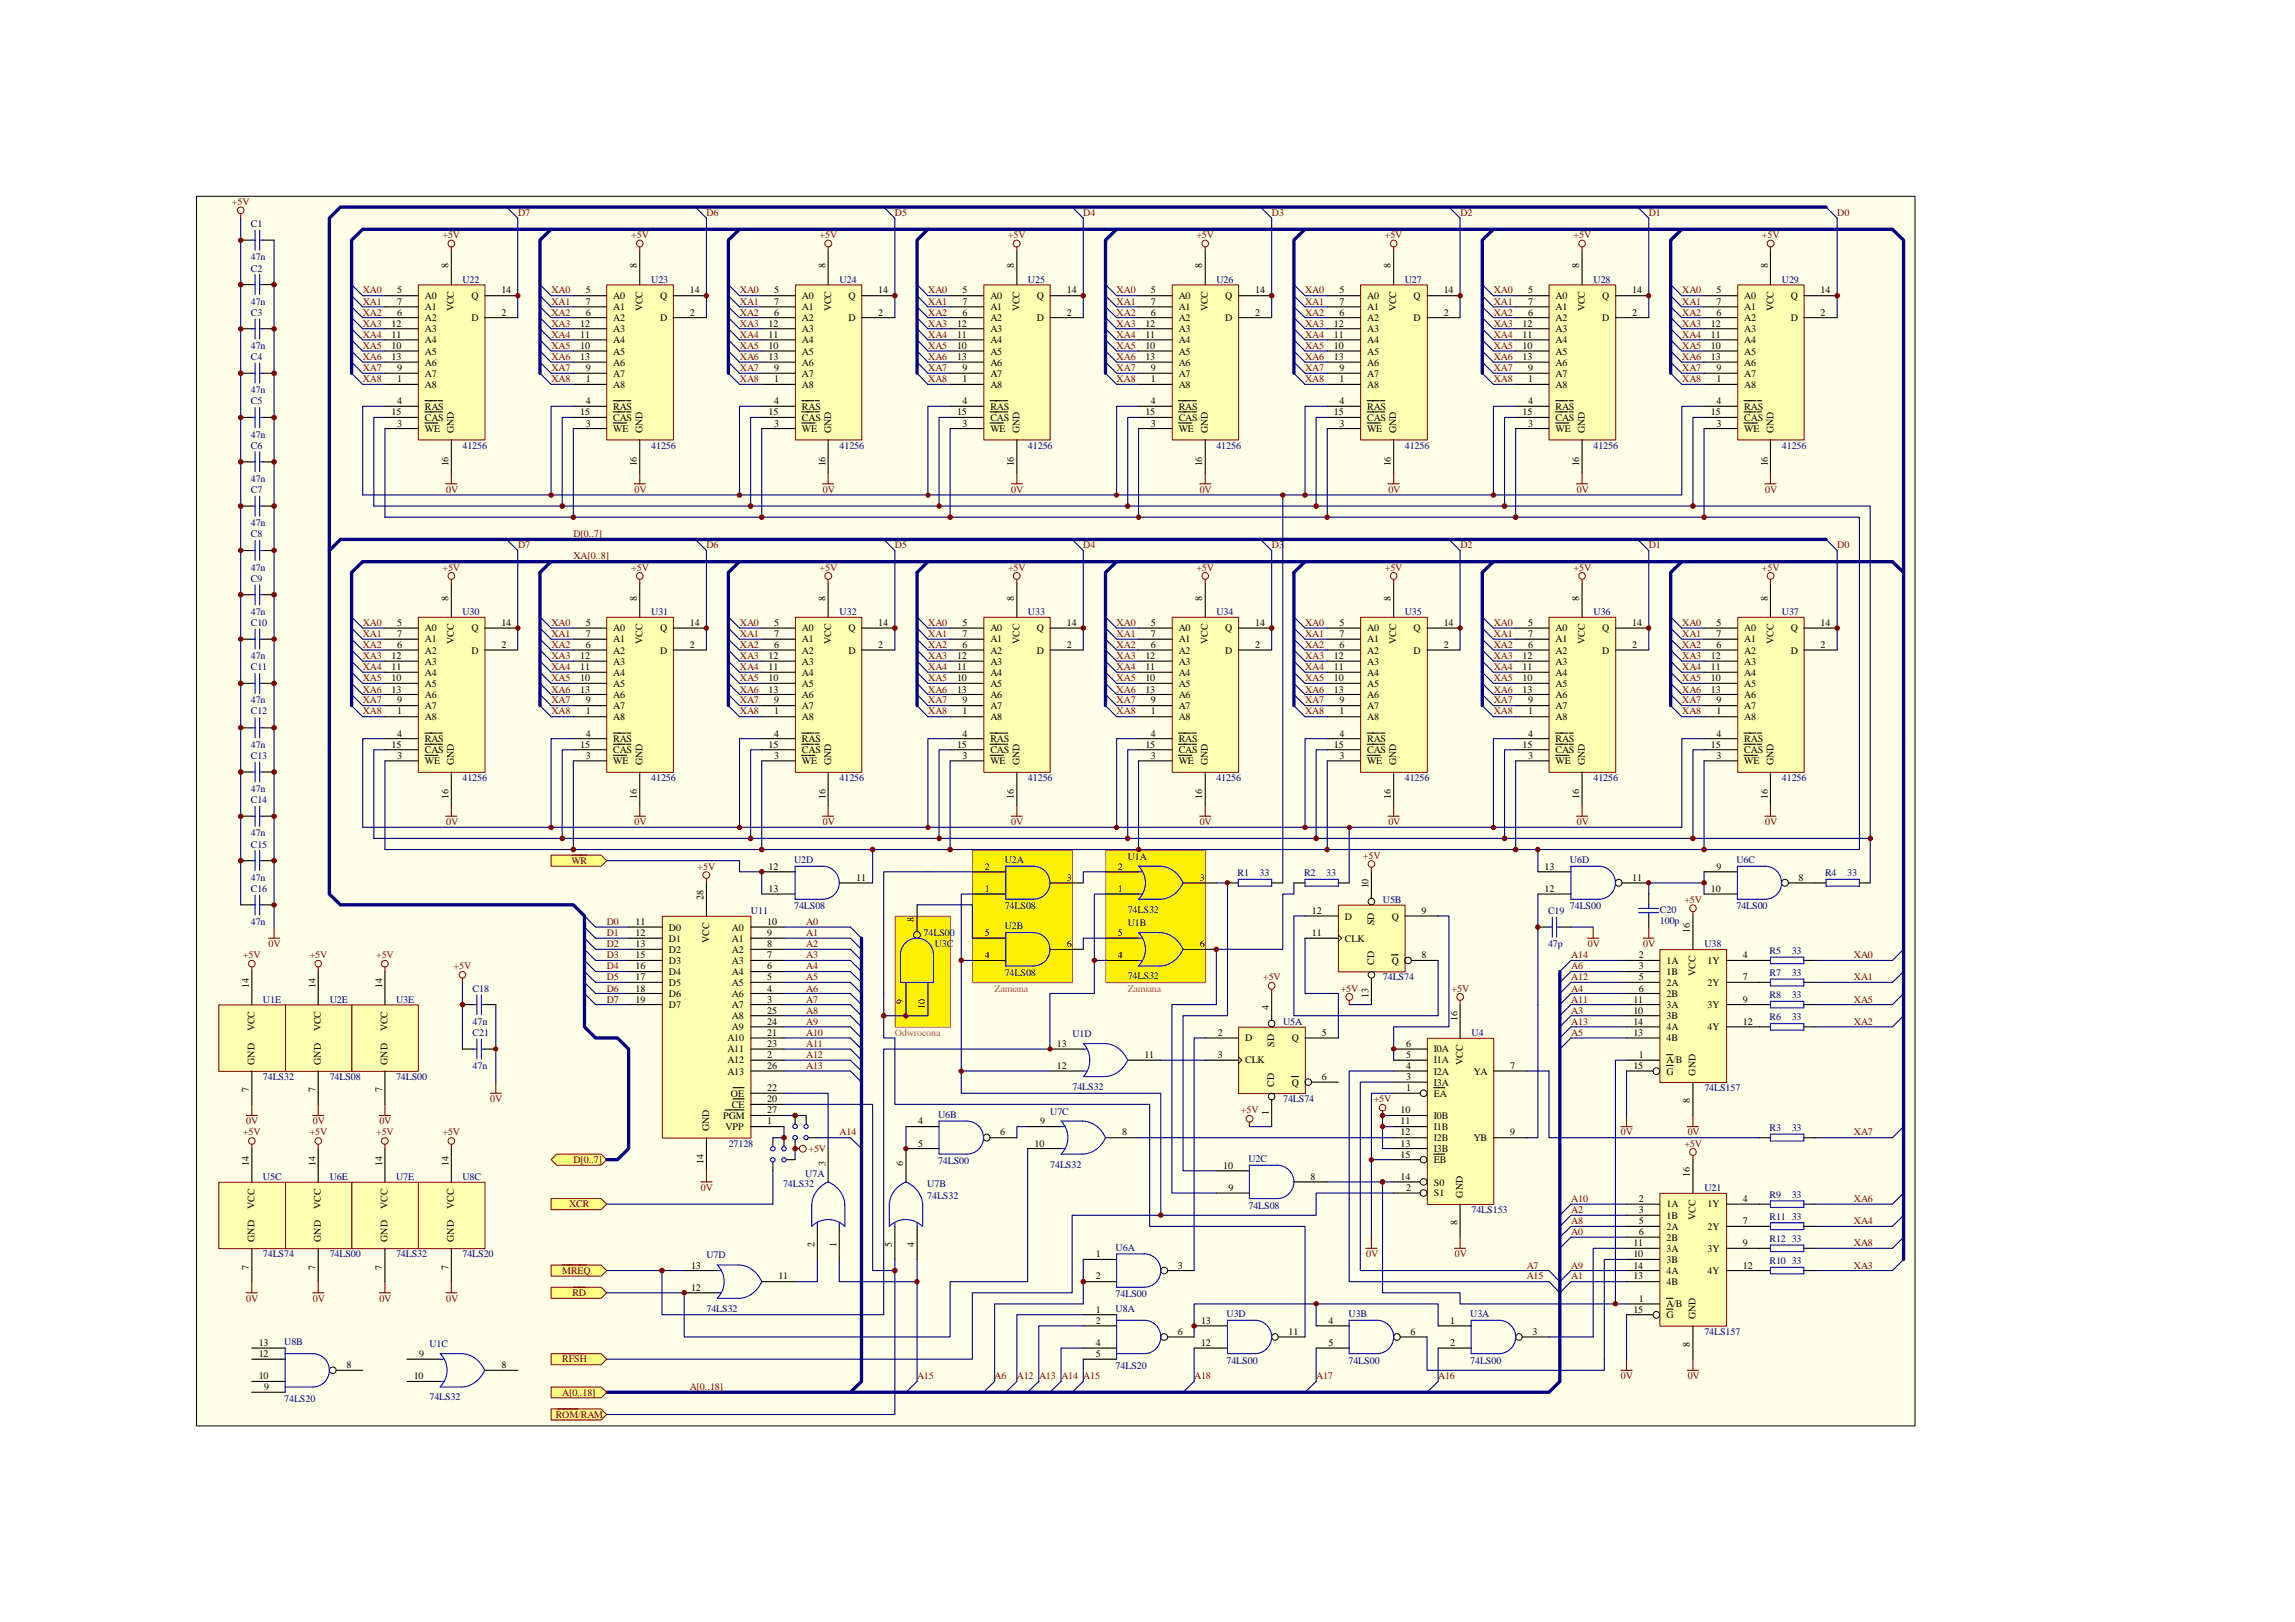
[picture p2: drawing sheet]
<svg xmlns="http://www.w3.org/2000/svg" width="297mm" height="210mm" viewBox="0 0 297 210" stroke-linecap="round" stroke-linejoin="round" font-family="sans-serif">
<defs><g id="words">
<g font-size="1.3" fill="#800000">
<text x="30" y="26.5">+5V</text>
<text x="67.1" y="27.9">D7</text>
<text x="91.4" y="27.9">D6</text>
<text x="115.8" y="27.9">D5</text>
<text x="140.2" y="27.9">D4</text>
<text x="164.6" y="27.9">D3</text>
<text x="189" y="27.9">D2</text>
<text x="213.4" y="27.9">D1</text>
<text x="237.8" y="27.9">D0</text>
<text x="57.3" y="30.8">+5V</text>
<text x="81.7" y="30.8">+5V</text>
<text x="106.1" y="30.8">+5V</text>
<text x="130.5" y="30.8">+5V</text>
<text x="154.9" y="30.8">+5V</text>
<text x="179.2" y="30.8">+5V</text>
<text x="203.7" y="30.8">+5V</text>
<text x="228" y="30.8">+5V</text>
<text x="46.9" y="38">XA0</text>
<text x="46.9" y="39.4">XA1</text>
<text x="46.9" y="40.9">XA2</text>
<text x="71.4" y="38">XA0</text>
<text x="71.4" y="39.4">XA1</text>
<text x="71.4" y="40.9">XA2</text>
<text x="95.8" y="38">XA0</text>
<text x="95.8" y="39.4">XA1</text>
<text x="95.8" y="40.9">XA2</text>
<text x="120.1" y="38">XA0</text>
<text x="120.1" y="39.4">XA1</text>
<text x="120.1" y="40.9">XA2</text>
<text x="144.5" y="38">XA0</text>
<text x="144.5" y="39.4">XA1</text>
<text x="144.5" y="40.9">XA2</text>
<text x="168.9" y="38">XA0</text>
<text x="168.9" y="39.4">XA1</text>
<text x="168.9" y="40.9">XA2</text>
<text x="193.3" y="38">XA0</text>
<text x="193.3" y="39.4">XA1</text>
<text x="193.3" y="40.9">XA2</text>
<text x="217.7" y="38">XA0</text>
<text x="217.7" y="39.4">XA1</text>
<text x="217.7" y="40.9">XA2</text>
<text x="46.9" y="42.3">XA3</text>
<text x="46.9" y="43.7">XA4</text>
<text x="46.9" y="45.2">XA5</text>
<text x="46.9" y="46.6">XA6</text>
<text x="71.4" y="42.3">XA3</text>
<text x="71.4" y="43.7">XA4</text>
<text x="71.4" y="45.2">XA5</text>
<text x="71.4" y="46.6">XA6</text>
<text x="95.8" y="42.3">XA3</text>
<text x="95.8" y="43.7">XA4</text>
<text x="95.8" y="45.2">XA5</text>
<text x="95.8" y="46.6">XA6</text>
<text x="120.1" y="42.3">XA3</text>
<text x="120.1" y="43.7">XA4</text>
<text x="120.1" y="45.2">XA5</text>
<text x="120.1" y="46.6">XA6</text>
<text x="144.5" y="42.3">XA3</text>
<text x="144.5" y="43.7">XA4</text>
<text x="144.5" y="45.2">XA5</text>
<text x="144.5" y="46.6">XA6</text>
<text x="168.9" y="42.3">XA3</text>
<text x="168.9" y="43.7">XA4</text>
<text x="168.9" y="45.2">XA5</text>
<text x="168.9" y="46.6">XA6</text>
<text x="193.3" y="42.3">XA3</text>
<text x="193.3" y="43.7">XA4</text>
<text x="193.3" y="45.2">XA5</text>
<text x="193.3" y="46.6">XA6</text>
<text x="217.7" y="42.3">XA3</text>
<text x="217.7" y="43.7">XA4</text>
<text x="217.7" y="45.2">XA5</text>
<text x="217.7" y="46.6">XA6</text>
<text x="46.9" y="48">XA7</text>
<text x="46.9" y="49.4">XA8</text>
<text x="71.4" y="48">XA7</text>
<text x="71.4" y="49.4">XA8</text>
<text x="95.8" y="48">XA7</text>
<text x="95.8" y="49.4">XA8</text>
<text x="120.1" y="48">XA7</text>
<text x="120.1" y="49.4">XA8</text>
<text x="144.5" y="48">XA7</text>
<text x="144.5" y="49.4">XA8</text>
<text x="168.9" y="48">XA7</text>
<text x="168.9" y="49.4">XA8</text>
<text x="193.3" y="48">XA7</text>
<text x="193.3" y="49.4">XA8</text>
<text x="217.7" y="48">XA7</text>
<text x="217.7" y="49.4">XA8</text>
<text x="57.7" y="63.8">0V</text>
<text x="82.1" y="63.8">0V</text>
<text x="106.5" y="63.8">0V</text>
<text x="130.9" y="63.8">0V</text>
<text x="155.3" y="63.8">0V</text>
<text x="179.7" y="63.8">0V</text>
<text x="204.1" y="63.8">0V</text>
<text x="228.5" y="63.8">0V</text>
<text x="67.1" y="71">D7</text>
<text x="74.2" y="69.5">D[0..7]</text>
<text x="91.4" y="71">D6</text>
<text x="115.8" y="71">D5</text>
<text x="140.2" y="71">D4</text>
<text x="164.6" y="71">D3</text>
<text x="189" y="71">D2</text>
<text x="213.4" y="71">D1</text>
<text x="237.8" y="71">D0</text>
<text x="57.3" y="73.8">+5V</text>
<text x="74.2" y="72.4">XA[0..8]</text>
<text x="81.7" y="73.8">+5V</text>
<text x="106.1" y="73.8">+5V</text>
<text x="130.5" y="73.8">+5V</text>
<text x="154.9" y="73.8">+5V</text>
<text x="179.2" y="73.8">+5V</text>
<text x="203.7" y="73.8">+5V</text>
<text x="228" y="73.8">+5V</text>
<text x="46.9" y="81">XA0</text>
<text x="46.9" y="82.4">XA1</text>
<text x="46.9" y="83.9">XA2</text>
<text x="71.4" y="81">XA0</text>
<text x="71.4" y="82.4">XA1</text>
<text x="71.4" y="83.9">XA2</text>
<text x="95.8" y="81">XA0</text>
<text x="95.8" y="82.4">XA1</text>
<text x="95.8" y="83.9">XA2</text>
<text x="120.1" y="81">XA0</text>
<text x="120.1" y="82.4">XA1</text>
<text x="120.1" y="83.9">XA2</text>
<text x="144.5" y="81">XA0</text>
<text x="144.5" y="82.4">XA1</text>
<text x="144.5" y="83.9">XA2</text>
<text x="168.9" y="81">XA0</text>
<text x="168.9" y="82.4">XA1</text>
<text x="168.9" y="83.9">XA2</text>
<text x="193.3" y="81">XA0</text>
<text x="193.3" y="82.4">XA1</text>
<text x="193.3" y="83.9">XA2</text>
<text x="217.7" y="81">XA0</text>
<text x="217.7" y="82.4">XA1</text>
<text x="217.7" y="83.9">XA2</text>
<text x="46.9" y="85.3">XA3</text>
<text x="46.9" y="86.7">XA4</text>
<text x="46.9" y="88.2">XA5</text>
<text x="46.9" y="89.6">XA6</text>
<text x="71.4" y="85.3">XA3</text>
<text x="71.4" y="86.7">XA4</text>
<text x="71.4" y="88.2">XA5</text>
<text x="71.4" y="89.6">XA6</text>
<text x="95.8" y="85.3">XA3</text>
<text x="95.8" y="86.7">XA4</text>
<text x="95.8" y="88.2">XA5</text>
<text x="95.8" y="89.6">XA6</text>
<text x="120.1" y="85.3">XA3</text>
<text x="120.1" y="86.7">XA4</text>
<text x="120.1" y="88.2">XA5</text>
<text x="120.1" y="89.6">XA6</text>
<text x="144.5" y="85.3">XA3</text>
<text x="144.5" y="86.7">XA4</text>
<text x="144.5" y="88.2">XA5</text>
<text x="144.5" y="89.6">XA6</text>
<text x="168.9" y="85.3">XA3</text>
<text x="168.9" y="86.7">XA4</text>
<text x="168.9" y="88.2">XA5</text>
<text x="168.9" y="89.6">XA6</text>
<text x="193.3" y="85.3">XA3</text>
<text x="193.3" y="86.7">XA4</text>
<text x="193.3" y="88.2">XA5</text>
<text x="193.3" y="89.6">XA6</text>
<text x="217.7" y="85.3">XA3</text>
<text x="217.7" y="86.7">XA4</text>
<text x="217.7" y="88.2">XA5</text>
<text x="217.7" y="89.6">XA6</text>
<text x="46.9" y="91">XA7</text>
<text x="46.9" y="92.5">XA8</text>
<text x="71.4" y="91">XA7</text>
<text x="71.4" y="92.5">XA8</text>
<text x="95.8" y="91">XA7</text>
<text x="95.8" y="92.5">XA8</text>
<text x="120.1" y="91">XA7</text>
<text x="120.1" y="92.5">XA8</text>
<text x="144.5" y="91">XA7</text>
<text x="144.5" y="92.5">XA8</text>
<text x="168.9" y="91">XA7</text>
<text x="168.9" y="92.5">XA8</text>
<text x="193.3" y="91">XA7</text>
<text x="193.3" y="92.5">XA8</text>
<text x="217.7" y="91">XA7</text>
<text x="217.7" y="92.5">XA8</text>
<text x="57.7" y="106.8">0V</text>
<text x="82.1" y="106.8">0V</text>
<text x="106.5" y="106.8">0V</text>
<text x="130.9" y="106.8">0V</text>
<text x="155.3" y="106.8">0V</text>
<text x="179.7" y="106.8">0V</text>
<text x="204.1" y="106.8">0V</text>
<text x="228.5" y="106.8">0V</text>
<text x="74" y="111.8">WR</text>
<text x="90.3" y="112.5">+5V</text>
<text x="176.4" y="111.1">+5V</text>
<text x="78.5" y="119.7">D0</text>
<text x="104.3" y="119.7">A0</text>
<text x="218" y="116.8">+5V</text>
<text x="31.5" y="124">+5V</text>
<text x="34.8" y="122.6">0V</text>
<text x="40.1" y="124">+5V</text>
<text x="48.7" y="124">+5V</text>
<text x="58.7" y="125.4">+5V</text>
<text x="78.5" y="121.2">D1</text>
<text x="78.5" y="122.6">D2</text>
<text x="78.5" y="124">D3</text>
<text x="78.5" y="125.4">D4</text>
<text x="104.3" y="121.2">A1</text>
<text x="104.3" y="122.6">A2</text>
<text x="104.3" y="124">A3</text>
<text x="104.3" y="125.4">A4</text>
<text x="203.4" y="124">A14</text>
<text x="203.4" y="125.4">A6</text>
<text x="205.5" y="122.6">0V</text>
<text x="212.7" y="122.6">0V</text>
<text x="239.9" y="124">XA0</text>
<text x="78.5" y="126.9">D5</text>
<text x="78.5" y="128.3">D6</text>
<text x="78.5" y="129.8">D7</text>
<text x="104.3" y="126.9">A5</text>
<text x="104.3" y="128.3">A6</text>
<text x="104.3" y="129.8">A7</text>
<text x="104.3" y="131.2">A8</text>
<text x="163.5" y="126.9">+5V</text>
<text x="173.5" y="128.3">+5V</text>
<text x="187.9" y="128.3">+5V</text>
<text x="203.4" y="126.9">A12</text>
<text x="203.4" y="128.3">A4</text>
<text x="203.4" y="129.8">A11</text>
<text x="203.4" y="131.2">A3</text>
<text x="239.9" y="126.9">XA1</text>
<text x="239.9" y="129.8">XA5</text>
<text x="104.3" y="132.6">A9</text>
<text x="104.3" y="134">A10</text>
<text x="104.3" y="135.5">A11</text>
<text x="104.3" y="136.9">A12</text>
<text x="203.4" y="132.6">A13</text>
<text x="203.4" y="134">A5</text>
<text x="239.9" y="132.6">XA2</text>
<text x="63.5" y="142.7">0V</text>
<text x="104.3" y="138.3">A13</text>
<text x="177.8" y="142.7">+5V</text>
<text x="31.5" y="146.9">+5V</text>
<text x="31.9" y="145.5">0V</text>
<text x="40.1" y="146.9">+5V</text>
<text x="40.5" y="145.5">0V</text>
<text x="48.7" y="146.9">+5V</text>
<text x="49.1" y="145.5">0V</text>
<text x="57.3" y="146.9">+5V</text>
<text x="104.6" y="149.1">+5V</text>
<text x="108.7" y="146.9">A14</text>
<text x="160.6" y="144.1">+5V</text>
<text x="209.8" y="146.9">0V</text>
<text x="218" y="148.4">+5V</text>
<text x="218.4" y="146.9">0V</text>
<text x="239.9" y="146.9">XA7</text>
<text x="74.2" y="150.5">D[0..7]</text>
<text x="90.7" y="154.1">0V</text>
<text x="203.4" y="155.5">A10</text>
<text x="239.9" y="155.5">XA6</text>
<text x="73.7" y="156.3">XCR</text>
<text x="203.4" y="157">A2</text>
<text x="203.4" y="158.4">A8</text>
<text x="203.4" y="159.9">A0</text>
<text x="239.9" y="158.4">XA4</text>
<text x="239.9" y="161.3">XA8</text>
<text x="72.8" y="164.9">MREQ</text>
<text x="74.1" y="167.7">RD</text>
<text x="176.8" y="162.7">0V</text>
<text x="188.3" y="162.7">0V</text>
<text x="197.6" y="164.2">A7</text>
<text x="197.6" y="165.6">A15</text>
<text x="203.4" y="164.2">A9</text>
<text x="203.4" y="165.6">A1</text>
<text x="239.9" y="164.2">XA3</text>
<text x="31.9" y="168.4">0V</text>
<text x="40.5" y="168.4">0V</text>
<text x="49.1" y="168.4">0V</text>
<text x="57.7" y="168.4">0V</text>
<text x="72.8" y="176.3">RFSH</text>
<text x="89.3" y="179.9">A[0..18]</text>
<text x="118.7" y="178.5">A15</text>
<text x="128.7" y="178.5">A6</text>
<text x="131.6" y="178.5">A12 A13 A14 A15</text>
<text x="154.6" y="178.5">A18</text>
<text x="170.3" y="178.5">A17</text>
<text x="186.1" y="178.5">A16</text>
<text x="209.8" y="178.5">0V</text>
<text x="218.4" y="178.5">0V</text>
<text x="71.9" y="183.5">ROM/RAM</text>
<text x="72.8" y="180.6">A[0..18]</text>
</g>
<g font-size="1.3" fill="#000080">
<text x="32.5" y="29.4">C1</text>
<text x="32.5" y="33.7">47n</text>
<text x="32.5" y="35.1">C2</text>
<text x="32.5" y="39.4">47n</text>
<text x="32.5" y="40.9">C3</text>
<text x="59.9" y="36.6">U22</text>
<text x="84.3" y="36.6">U23</text>
<text x="108.7" y="36.6">U24</text>
<text x="133.1" y="36.6">U25</text>
<text x="157.4" y="36.6">U26</text>
<text x="181.8" y="36.6">U27</text>
<text x="206.2" y="36.6">U28</text>
<text x="230.6" y="36.6">U29</text>
<text x="32.5" y="45.2">47n</text>
<text x="32.5" y="46.6">C4</text>
<text x="32.5" y="50.9">47n</text>
<text x="32.5" y="52.3">C5</text>
<text x="32.5" y="56.6">47n</text>
<text x="32.5" y="58.1">C6</text>
<text x="59.9" y="58.1">41256</text>
<text x="84.3" y="58.1">41256</text>
<text x="108.7" y="58.1">41256</text>
<text x="133.1" y="58.1">41256</text>
<text x="157.4" y="58.1">41256</text>
<text x="181.8" y="58.1">41256</text>
<text x="206.2" y="58.1">41256</text>
<text x="230.6" y="58.1">41256</text>
<text x="32.5" y="62.4">47n</text>
<text x="32.5" y="63.8">C7</text>
<text x="32.5" y="68.1">47n</text>
<text x="32.5" y="69.5">C8</text>
<text x="32.5" y="73.8">47n</text>
<text x="32.5" y="75.3">C9</text>
<text x="32.5" y="79.6">47n</text>
<text x="32.5" y="81">C10</text>
<text x="59.9" y="79.6">U30</text>
<text x="84.3" y="79.6">U31</text>
<text x="108.7" y="79.6">U32</text>
<text x="133.1" y="79.6">U33</text>
<text x="157.4" y="79.6">U34</text>
<text x="181.8" y="79.6">U35</text>
<text x="206.2" y="79.6">U36</text>
<text x="230.6" y="79.6">U37</text>
<text x="32.5" y="85.3">47n</text>
<text x="32.5" y="86.7">C11</text>
<text x="32.5" y="91">47n</text>
<text x="32.5" y="92.5">C12</text>
<text x="32.5" y="96.8">47n</text>
<text x="32.5" y="98.2">C13</text>
<text x="59.9" y="101">41256</text>
<text x="84.3" y="101">41256</text>
<text x="108.7" y="101">41256</text>
<text x="133.1" y="101">41256</text>
<text x="157.4" y="101">41256</text>
<text x="181.8" y="101">41256</text>
<text x="206.2" y="101">41256</text>
<text x="230.6" y="101">41256</text>
<text x="32.5" y="102.5">47n</text>
<text x="32.5" y="103.9">C14</text>
<text x="32.5" y="108.2">47n</text>
<text x="32.5" y="109.7">C15</text>
<text x="32.5" y="114">47n</text>
<text x="102.8" y="111.7">U2D</text>
<text x="130" y="111.7">U2A</text>
<text x="146" y="111.3">U1A</text>
<text x="160.2" y="113.4">R1</text>
<text x="163" y="113.4">33</text>
<text x="168.8" y="113.4">R2</text>
<text x="171.7" y="113.4">33</text>
<text x="203.2" y="111.7">U6D</text>
<text x="224.7" y="111.7">U6C</text>
<text x="236.2" y="113.4">R4</text>
<text x="239.1" y="113.4">33</text>
<text x="32.5" y="115.4">C16</text>
<text x="32.5" y="119.7">47n</text>
<text x="97.2" y="118.3">U11</text>
<text x="102.8" y="117.7">74LS08</text>
<text x="130" y="117.7">74LS08</text>
<text x="146" y="119.8">U1B</text>
<text x="146" y="118.1">74LS32</text>
<text x="179" y="116.8">U5B</text>
<text x="200.4" y="118.3">C19</text>
<text x="203.2" y="117.7">74LS00</text>
<text x="214.8" y="118.1">C20</text>
<text x="214.8" y="119.5">100p</text>
<text x="224.7" y="117.7">74LS00</text>
<text x="119.5" y="121.2">74LS00</text>
<text x="121" y="122.6">U3C</text>
<text x="130" y="120.3">U2B</text>
<text x="200.4" y="122.6">47p</text>
<text x="220.6" y="122.6">U38</text>
<text x="229" y="123.4">R5</text>
<text x="231.9" y="123.4">33</text>
<text x="34" y="129.8">U1E</text>
<text x="42.7" y="129.8">U2E</text>
<text x="51.3" y="129.8">U3E</text>
<text x="61.2" y="128.3">C18</text>
<text x="130" y="126.3">74LS08</text>
<text x="146" y="126.7">74LS32</text>
<text x="179" y="126.9">74LS74</text>
<text x="229" y="126.3">R7</text>
<text x="229" y="129.2">R8</text>
<text x="231.9" y="126.3">33</text>
<text x="231.9" y="129.2">33</text>
<text x="61.2" y="132.6">47n</text>
<text x="61.2" y="134">C21</text>
<text x="138.8" y="134.2">U1D</text>
<text x="166.1" y="132.6">U5A</text>
<text x="190.5" y="134">U4</text>
<text x="229" y="132">R6</text>
<text x="231.9" y="132">33</text>
<text x="34" y="139.8">74LS32</text>
<text x="42.7" y="139.8">74LS08</text>
<text x="51.3" y="139.8">74LS00</text>
<text x="61.2" y="138.3">47n</text>
<text x="138.8" y="141.1">74LS32</text>
<text x="166.1" y="142.7">74LS74</text>
<text x="220.6" y="141.2">74LS157</text>
<text x="94.3" y="148.4">27128</text>
<text x="121.4" y="144.7">U6B</text>
<text x="135.9" y="144.2">U7C</text>
<text x="229" y="146.4">R3</text>
<text x="231.9" y="146.4">33</text>
<text x="34" y="152.7">U5C</text>
<text x="42.7" y="152.7">U6E</text>
<text x="51.3" y="152.7">U7E</text>
<text x="59.9" y="152.7">U8C</text>
<text x="101.3" y="153.7">74LS32</text>
<text x="104.2" y="152.3">U7A</text>
<text x="120" y="153.7">U7B</text>
<text x="120" y="155.1">74LS32</text>
<text x="121.4" y="150.7">74LS00</text>
<text x="135.9" y="151.1">74LS32</text>
<text x="161.6" y="150.4">U2C</text>
<text x="220.6" y="154.1">U21</text>
<text x="229" y="155">R9</text>
<text x="231.9" y="155">33</text>
<text x="144.4" y="161.8">U6A</text>
<text x="161.6" y="156.4">74LS08</text>
<text x="190.5" y="157">74LS153</text>
<text x="229" y="157.9">R11 33</text>
<text x="229" y="160.7">R12 33</text>
<text x="34" y="162.7">74LS74</text>
<text x="42.7" y="162.7">74LS00</text>
<text x="51.3" y="162.7">74LS32</text>
<text x="59.9" y="162.7">74LS20</text>
<text x="91.4" y="162.9">U7D</text>
<text x="144.4" y="167.9">74LS00</text>
<text x="229" y="163.6">R10 33</text>
<text x="91.4" y="169.8">74LS32</text>
<text x="144.4" y="169.8">U8A</text>
<text x="158.7" y="170.5">U3D</text>
<text x="174.5" y="170.5">U3B</text>
<text x="190.3" y="170.5">U3A</text>
<text x="220.6" y="172.8">74LS157</text>
<text x="36.8" y="174">U8B</text>
<text x="55.6" y="174.3">U1C</text>
<text x="144.4" y="177.2">74LS20</text>
<text x="158.7" y="176.5">74LS00</text>
<text x="174.5" y="176.5">74LS00</text>
<text x="190.3" y="176.5">74LS00</text>
<text x="36.8" y="181.5">74LS20</text>
<text x="55.6" y="181.2">74LS32</text>
</g>
<g font-size="1.3">
<text x="58" y="34.7" transform="rotate(-90 58 34.7)">8</text>
<text x="82.4" y="34.7" transform="rotate(-90 82.4 34.7)">8</text>
<text x="106.8" y="34.7" transform="rotate(-90 106.8 34.7)">8</text>
<text x="131.2" y="34.7" transform="rotate(-90 131.2 34.7)">8</text>
<text x="155.6" y="34.7" transform="rotate(-90 155.6 34.7)">8</text>
<text x="180" y="34.7" transform="rotate(-90 180 34.7)">8</text>
<text x="204.4" y="34.7" transform="rotate(-90 204.4 34.7)">8</text>
<text x="228.8" y="34.7" transform="rotate(-90 228.8 34.7)">8</text>
<text x="51.4" y="38">5</text>
<text x="51.4" y="39.4">7</text>
<text x="51.4" y="40.9">6</text>
<text x="55" y="38.7">A0</text>
<text x="55" y="40.1">A1</text>
<text x="55" y="41.6">A2</text>
<text x="58.8" y="40.3" transform="rotate(-90 58.8 40.3)">VCC</text>
<text x="61" y="38.7">Q</text>
<text x="61" y="41.6">D</text>
<text x="64.9" y="38">14</text>
<text x="64.9" y="40.9">2</text>
<text x="75.8" y="38">5</text>
<text x="75.8" y="39.4">7</text>
<text x="75.8" y="40.9">6</text>
<text x="79.4" y="38.7">A0</text>
<text x="79.4" y="40.1">A1</text>
<text x="79.4" y="41.6">A2</text>
<text x="83.1" y="40.3" transform="rotate(-90 83.1 40.3)">VCC</text>
<text x="85.4" y="38.7">Q</text>
<text x="85.4" y="41.6">D</text>
<text x="89.3" y="38">14</text>
<text x="89.3" y="40.9">2</text>
<text x="100.2" y="38">5</text>
<text x="100.2" y="39.4">7</text>
<text x="100.2" y="40.9">6</text>
<text x="103.8" y="38.7">A0</text>
<text x="103.8" y="40.1">A1</text>
<text x="103.8" y="41.6">A2</text>
<text x="107.6" y="40.3" transform="rotate(-90 107.6 40.3)">VCC</text>
<text x="109.8" y="38.7">Q</text>
<text x="109.8" y="41.6">D</text>
<text x="113.7" y="38">14</text>
<text x="113.7" y="40.9">2</text>
<text x="124.6" y="38">5</text>
<text x="124.6" y="39.4">7</text>
<text x="124.6" y="40.9">6</text>
<text x="128.2" y="38.7">A0</text>
<text x="128.2" y="40.1">A1</text>
<text x="128.2" y="41.6">A2</text>
<text x="131.9" y="40.3" transform="rotate(-90 131.9 40.3)">VCC</text>
<text x="134.2" y="38.7">Q</text>
<text x="134.2" y="41.6">D</text>
<text x="138.1" y="38">14</text>
<text x="138.1" y="40.9">2</text>
<text x="149" y="38">5</text>
<text x="149" y="39.4">7</text>
<text x="149" y="40.9">6</text>
<text x="152.6" y="38.7">A0</text>
<text x="152.6" y="40.1">A1</text>
<text x="152.6" y="41.6">A2</text>
<text x="156.3" y="40.3" transform="rotate(-90 156.3 40.3)">VCC</text>
<text x="158.6" y="38.7">Q</text>
<text x="158.6" y="41.6">D</text>
<text x="162.5" y="38">14</text>
<text x="162.5" y="40.9">2</text>
<text x="173.4" y="38">5</text>
<text x="173.4" y="39.4">7</text>
<text x="173.4" y="40.9">6</text>
<text x="177" y="38.7">A0</text>
<text x="177" y="40.1">A1</text>
<text x="177" y="41.6">A2</text>
<text x="180.7" y="40.3" transform="rotate(-90 180.7 40.3)">VCC</text>
<text x="183" y="38.7">Q</text>
<text x="183" y="41.6">D</text>
<text x="186.9" y="38">14</text>
<text x="186.9" y="40.9">2</text>
<text x="197.8" y="38">5</text>
<text x="197.8" y="39.4">7</text>
<text x="197.8" y="40.9">6</text>
<text x="201.3" y="38.7">A0</text>
<text x="201.3" y="40.1">A1</text>
<text x="201.3" y="41.6">A2</text>
<text x="205.1" y="40.3" transform="rotate(-90 205.1 40.3)">VCC</text>
<text x="207.4" y="38.7">Q</text>
<text x="207.4" y="41.6">D</text>
<text x="211.2" y="38">14</text>
<text x="211.2" y="40.9">2</text>
<text x="222.2" y="38">5</text>
<text x="222.2" y="39.4">7</text>
<text x="222.2" y="40.9">6</text>
<text x="225.8" y="38.7">A0</text>
<text x="225.8" y="40.1">A1</text>
<text x="225.8" y="41.6">A2</text>
<text x="229.5" y="40.3" transform="rotate(-90 229.5 40.3)">VCC</text>
<text x="231.8" y="38.7">Q</text>
<text x="231.8" y="41.6">D</text>
<text x="235.6" y="38">14</text>
<text x="235.6" y="40.9">2</text>
<text x="50.7" y="42.3">12</text>
<text x="50.7" y="43.7">11</text>
<text x="50.7" y="45.2">10</text>
<text x="50.7" y="46.6">13</text>
<text x="55" y="43">A3</text>
<text x="55" y="44.4">A4</text>
<text x="55" y="45.9">A5</text>
<text x="55" y="47.3">A6</text>
<text x="75.1" y="42.3">12</text>
<text x="75.1" y="43.7">11</text>
<text x="75.1" y="45.2">10</text>
<text x="75.1" y="46.6">13</text>
<text x="79.4" y="43">A3</text>
<text x="79.4" y="44.4">A4</text>
<text x="79.4" y="45.9">A5</text>
<text x="79.4" y="47.3">A6</text>
<text x="99.5" y="42.3">12</text>
<text x="99.5" y="43.7">11</text>
<text x="99.5" y="45.2">10</text>
<text x="99.5" y="46.6">13</text>
<text x="103.8" y="43">A3</text>
<text x="103.8" y="44.4">A4</text>
<text x="103.8" y="45.9">A5</text>
<text x="103.8" y="47.3">A6</text>
<text x="123.9" y="42.3">12</text>
<text x="123.9" y="43.7">11</text>
<text x="123.9" y="45.2">10</text>
<text x="123.9" y="46.6">13</text>
<text x="128.2" y="43">A3</text>
<text x="128.2" y="44.4">A4</text>
<text x="128.2" y="45.9">A5</text>
<text x="128.2" y="47.3">A6</text>
<text x="148.2" y="42.3">12</text>
<text x="148.2" y="43.7">11</text>
<text x="148.2" y="45.2">10</text>
<text x="148.2" y="46.6">13</text>
<text x="152.6" y="43">A3</text>
<text x="152.6" y="44.4">A4</text>
<text x="152.6" y="45.9">A5</text>
<text x="152.6" y="47.3">A6</text>
<text x="172.6" y="42.3">12</text>
<text x="172.6" y="43.7">11</text>
<text x="172.6" y="45.2">10</text>
<text x="172.6" y="46.6">13</text>
<text x="177" y="43">A3</text>
<text x="177" y="44.4">A4</text>
<text x="177" y="45.9">A5</text>
<text x="177" y="47.3">A6</text>
<text x="197.1" y="42.3">12</text>
<text x="197.1" y="43.7">11</text>
<text x="197.1" y="45.2">10</text>
<text x="197.1" y="46.6">13</text>
<text x="201.3" y="43">A3</text>
<text x="201.3" y="44.4">A4</text>
<text x="201.3" y="45.9">A5</text>
<text x="201.3" y="47.3">A6</text>
<text x="221.4" y="42.3">12</text>
<text x="221.4" y="43.7">11</text>
<text x="221.4" y="45.2">10</text>
<text x="221.4" y="46.6">13</text>
<text x="225.8" y="43">A3</text>
<text x="225.8" y="44.4">A4</text>
<text x="225.8" y="45.9">A5</text>
<text x="225.8" y="47.3">A6</text>
<text x="50.7" y="53.8">15</text>
<text x="51.4" y="48">9</text>
<text x="51.4" y="49.4">1</text>
<text x="51.4" y="52.3">4</text>
<text x="55" y="48.7">A7</text>
<text x="55" y="50.2">A8</text>
<text x="55" y="53">RAS</text>
<text x="75.1" y="53.8">15</text>
<text x="75.8" y="48">9</text>
<text x="75.8" y="49.4">1</text>
<text x="75.8" y="52.3">4</text>
<text x="79.4" y="48.7">A7</text>
<text x="79.4" y="50.2">A8</text>
<text x="79.4" y="53">RAS</text>
<text x="99.5" y="53.8">15</text>
<text x="100.2" y="48">9</text>
<text x="100.2" y="49.4">1</text>
<text x="100.2" y="52.3">4</text>
<text x="103.8" y="48.7">A7</text>
<text x="103.8" y="50.2">A8</text>
<text x="103.8" y="53">RAS</text>
<text x="123.9" y="53.8">15</text>
<text x="124.6" y="48">9</text>
<text x="124.6" y="49.4">1</text>
<text x="124.6" y="52.3">4</text>
<text x="128.2" y="48.7">A7</text>
<text x="128.2" y="50.2">A8</text>
<text x="128.2" y="53">RAS</text>
<text x="148.2" y="53.8">15</text>
<text x="149" y="48">9</text>
<text x="149" y="49.4">1</text>
<text x="149" y="52.3">4</text>
<text x="152.6" y="48.7">A7</text>
<text x="152.6" y="50.2">A8</text>
<text x="152.6" y="53">RAS</text>
<text x="172.6" y="53.8">15</text>
<text x="173.4" y="48">9</text>
<text x="173.4" y="49.4">1</text>
<text x="173.4" y="52.3">4</text>
<text x="177" y="48.7">A7</text>
<text x="177" y="50.2">A8</text>
<text x="177" y="53">RAS</text>
<text x="197.1" y="53.8">15</text>
<text x="197.8" y="48">9</text>
<text x="197.8" y="49.4">1</text>
<text x="197.8" y="52.3">4</text>
<text x="201.3" y="48.7">A7</text>
<text x="201.3" y="50.2">A8</text>
<text x="201.3" y="53">RAS</text>
<text x="221.4" y="53.8">15</text>
<text x="222.2" y="48">9</text>
<text x="222.2" y="49.4">1</text>
<text x="222.2" y="52.3">4</text>
<text x="225.8" y="48.7">A7</text>
<text x="225.8" y="50.2">A8</text>
<text x="225.8" y="53">RAS</text>
<text x="51.4" y="55.2">3</text>
<text x="55" y="54.5">CAS</text>
<text x="55" y="55.9">WE</text>
<text x="58.8" y="56" transform="rotate(-90 58.8 56)">GND</text>
<text x="75.8" y="55.2">3</text>
<text x="79.4" y="54.5">CAS</text>
<text x="79.4" y="55.9">WE</text>
<text x="83.1" y="56" transform="rotate(-90 83.1 56)">GND</text>
<text x="100.2" y="55.2">3</text>
<text x="103.8" y="54.5">CAS</text>
<text x="103.8" y="55.9">WE</text>
<text x="107.6" y="56" transform="rotate(-90 107.6 56)">GND</text>
<text x="124.6" y="55.2">3</text>
<text x="128.2" y="54.5">CAS</text>
<text x="128.2" y="55.9">WE</text>
<text x="131.9" y="56" transform="rotate(-90 131.9 56)">GND</text>
<text x="149" y="55.2">3</text>
<text x="152.6" y="54.5">CAS</text>
<text x="152.6" y="55.9">WE</text>
<text x="156.3" y="56" transform="rotate(-90 156.3 56)">GND</text>
<text x="173.4" y="55.2">3</text>
<text x="177" y="54.5">CAS</text>
<text x="177" y="55.9">WE</text>
<text x="180.7" y="56" transform="rotate(-90 180.7 56)">GND</text>
<text x="197.8" y="55.2">3</text>
<text x="201.3" y="54.5">CAS</text>
<text x="201.3" y="55.9">WE</text>
<text x="205.1" y="56" transform="rotate(-90 205.1 56)">GND</text>
<text x="222.2" y="55.2">3</text>
<text x="225.8" y="54.5">CAS</text>
<text x="225.8" y="55.9">WE</text>
<text x="229.5" y="56" transform="rotate(-90 229.5 56)">GND</text>
<text x="58" y="60.4" transform="rotate(-90 58 60.4)">16</text>
<text x="82.4" y="60.4" transform="rotate(-90 82.4 60.4)">16</text>
<text x="106.8" y="60.4" transform="rotate(-90 106.8 60.4)">16</text>
<text x="131.2" y="60.4" transform="rotate(-90 131.2 60.4)">16</text>
<text x="155.6" y="60.4" transform="rotate(-90 155.6 60.4)">16</text>
<text x="180" y="60.4" transform="rotate(-90 180 60.4)">16</text>
<text x="204.4" y="60.4" transform="rotate(-90 204.4 60.4)">16</text>
<text x="228.8" y="60.4" transform="rotate(-90 228.8 60.4)">16</text>
<text x="58" y="77.7" transform="rotate(-90 58 77.7)">8</text>
<text x="82.4" y="77.7" transform="rotate(-90 82.4 77.7)">8</text>
<text x="106.8" y="77.7" transform="rotate(-90 106.8 77.7)">8</text>
<text x="131.2" y="77.7" transform="rotate(-90 131.2 77.7)">8</text>
<text x="155.6" y="77.7" transform="rotate(-90 155.6 77.7)">8</text>
<text x="180" y="77.7" transform="rotate(-90 180 77.7)">8</text>
<text x="204.4" y="77.7" transform="rotate(-90 204.4 77.7)">8</text>
<text x="228.8" y="77.7" transform="rotate(-90 228.8 77.7)">8</text>
<text x="51.4" y="81">5</text>
<text x="51.4" y="82.4">7</text>
<text x="51.4" y="83.9">6</text>
<text x="55" y="81.7">A0</text>
<text x="55" y="83.1">A1</text>
<text x="58.8" y="83.3" transform="rotate(-90 58.8 83.3)">VCC</text>
<text x="61" y="81.7">Q</text>
<text x="64.9" y="81">14</text>
<text x="64.9" y="83.9">2</text>
<text x="75.8" y="81">5</text>
<text x="75.8" y="82.4">7</text>
<text x="75.8" y="83.9">6</text>
<text x="79.4" y="81.7">A0</text>
<text x="79.4" y="83.1">A1</text>
<text x="83.1" y="83.3" transform="rotate(-90 83.1 83.3)">VCC</text>
<text x="85.4" y="81.7">Q</text>
<text x="89.3" y="81">14</text>
<text x="89.3" y="83.9">2</text>
<text x="100.2" y="81">5</text>
<text x="100.2" y="82.4">7</text>
<text x="100.2" y="83.9">6</text>
<text x="103.8" y="81.7">A0</text>
<text x="103.8" y="83.1">A1</text>
<text x="107.6" y="83.3" transform="rotate(-90 107.6 83.3)">VCC</text>
<text x="109.8" y="81.7">Q</text>
<text x="113.7" y="81">14</text>
<text x="113.7" y="83.9">2</text>
<text x="124.6" y="81">5</text>
<text x="124.6" y="82.4">7</text>
<text x="124.6" y="83.9">6</text>
<text x="128.2" y="81.7">A0</text>
<text x="128.2" y="83.1">A1</text>
<text x="131.9" y="83.3" transform="rotate(-90 131.9 83.3)">VCC</text>
<text x="134.2" y="81.7">Q</text>
<text x="138.1" y="81">14</text>
<text x="138.1" y="83.9">2</text>
<text x="149" y="81">5</text>
<text x="149" y="82.4">7</text>
<text x="149" y="83.9">6</text>
<text x="152.6" y="81.7">A0</text>
<text x="152.6" y="83.1">A1</text>
<text x="156.3" y="83.3" transform="rotate(-90 156.3 83.3)">VCC</text>
<text x="158.6" y="81.7">Q</text>
<text x="162.5" y="81">14</text>
<text x="162.5" y="83.9">2</text>
<text x="173.4" y="81">5</text>
<text x="173.4" y="82.4">7</text>
<text x="173.4" y="83.9">6</text>
<text x="177" y="81.7">A0</text>
<text x="177" y="83.1">A1</text>
<text x="180.7" y="83.3" transform="rotate(-90 180.7 83.3)">VCC</text>
<text x="183" y="81.7">Q</text>
<text x="186.9" y="81">14</text>
<text x="186.9" y="83.9">2</text>
<text x="197.8" y="81">5</text>
<text x="197.8" y="82.4">7</text>
<text x="197.8" y="83.9">6</text>
<text x="201.3" y="81.7">A0</text>
<text x="201.3" y="83.1">A1</text>
<text x="205.1" y="83.3" transform="rotate(-90 205.1 83.3)">VCC</text>
<text x="207.4" y="81.7">Q</text>
<text x="211.2" y="81">14</text>
<text x="211.2" y="83.9">2</text>
<text x="222.2" y="81">5</text>
<text x="222.2" y="82.4">7</text>
<text x="222.2" y="83.9">6</text>
<text x="225.8" y="81.7">A0</text>
<text x="225.8" y="83.1">A1</text>
<text x="229.5" y="83.3" transform="rotate(-90 229.5 83.3)">VCC</text>
<text x="231.8" y="81.7">Q</text>
<text x="235.6" y="81">14</text>
<text x="235.6" y="83.9">2</text>
<text x="50.7" y="85.3">12</text>
<text x="50.7" y="86.7">11</text>
<text x="50.7" y="88.2">10</text>
<text x="50.7" y="89.6">13</text>
<text x="55" y="84.6">A2</text>
<text x="55" y="86">A3</text>
<text x="55" y="87.5">A4</text>
<text x="55" y="88.9">A5</text>
<text x="61" y="84.6">D</text>
<text x="75.1" y="85.3">12</text>
<text x="75.1" y="86.7">11</text>
<text x="75.1" y="88.2">10</text>
<text x="75.1" y="89.6">13</text>
<text x="79.4" y="84.6">A2</text>
<text x="79.4" y="86">A3</text>
<text x="79.4" y="87.5">A4</text>
<text x="79.4" y="88.9">A5</text>
<text x="85.4" y="84.6">D</text>
<text x="99.5" y="85.3">12</text>
<text x="99.5" y="86.7">11</text>
<text x="99.5" y="88.2">10</text>
<text x="99.5" y="89.6">13</text>
<text x="103.8" y="84.6">A2</text>
<text x="103.8" y="86">A3</text>
<text x="103.8" y="87.5">A4</text>
<text x="103.8" y="88.9">A5</text>
<text x="109.8" y="84.6">D</text>
<text x="123.9" y="85.3">12</text>
<text x="123.9" y="86.7">11</text>
<text x="123.9" y="88.2">10</text>
<text x="123.9" y="89.6">13</text>
<text x="128.2" y="84.6">A2</text>
<text x="128.2" y="86">A3</text>
<text x="128.2" y="87.5">A4</text>
<text x="128.2" y="88.9">A5</text>
<text x="134.2" y="84.6">D</text>
<text x="148.2" y="85.3">12</text>
<text x="148.2" y="86.7">11</text>
<text x="148.2" y="88.2">10</text>
<text x="148.2" y="89.6">13</text>
<text x="152.6" y="84.6">A2</text>
<text x="152.6" y="86">A3</text>
<text x="152.6" y="87.5">A4</text>
<text x="152.6" y="88.9">A5</text>
<text x="158.6" y="84.6">D</text>
<text x="172.6" y="85.3">12</text>
<text x="172.6" y="86.7">11</text>
<text x="172.6" y="88.2">10</text>
<text x="172.6" y="89.6">13</text>
<text x="177" y="84.6">A2</text>
<text x="177" y="86">A3</text>
<text x="177" y="87.5">A4</text>
<text x="177" y="88.9">A5</text>
<text x="183" y="84.6">D</text>
<text x="197.1" y="85.3">12</text>
<text x="197.1" y="86.7">11</text>
<text x="197.1" y="88.2">10</text>
<text x="197.1" y="89.6">13</text>
<text x="201.3" y="84.6">A2</text>
<text x="201.3" y="86">A3</text>
<text x="201.3" y="87.5">A4</text>
<text x="201.3" y="88.9">A5</text>
<text x="207.4" y="84.6">D</text>
<text x="221.4" y="85.3">12</text>
<text x="221.4" y="86.7">11</text>
<text x="221.4" y="88.2">10</text>
<text x="221.4" y="89.6">13</text>
<text x="225.8" y="84.6">A2</text>
<text x="225.8" y="86">A3</text>
<text x="225.8" y="87.5">A4</text>
<text x="225.8" y="88.9">A5</text>
<text x="231.8" y="84.6">D</text>
<text x="51.4" y="91">9</text>
<text x="51.4" y="92.5">1</text>
<text x="51.4" y="95.3">4</text>
<text x="55" y="90.3">A6</text>
<text x="55" y="91.7">A7</text>
<text x="55" y="93.2">A8</text>
<text x="75.8" y="91">9</text>
<text x="75.8" y="92.5">1</text>
<text x="75.8" y="95.3">4</text>
<text x="79.4" y="90.3">A6</text>
<text x="79.4" y="91.7">A7</text>
<text x="79.4" y="93.2">A8</text>
<text x="100.2" y="91">9</text>
<text x="100.2" y="92.5">1</text>
<text x="100.2" y="95.3">4</text>
<text x="103.8" y="90.3">A6</text>
<text x="103.8" y="91.7">A7</text>
<text x="103.8" y="93.2">A8</text>
<text x="124.6" y="91">9</text>
<text x="124.6" y="92.5">1</text>
<text x="124.6" y="95.3">4</text>
<text x="128.2" y="90.3">A6</text>
<text x="128.2" y="91.7">A7</text>
<text x="128.2" y="93.2">A8</text>
<text x="149" y="91">9</text>
<text x="149" y="92.5">1</text>
<text x="149" y="95.3">4</text>
<text x="152.6" y="90.3">A6</text>
<text x="152.6" y="91.7">A7</text>
<text x="152.6" y="93.2">A8</text>
<text x="173.4" y="91">9</text>
<text x="173.4" y="92.5">1</text>
<text x="173.4" y="95.3">4</text>
<text x="177" y="90.3">A6</text>
<text x="177" y="91.7">A7</text>
<text x="177" y="93.2">A8</text>
<text x="197.8" y="91">9</text>
<text x="197.8" y="92.5">1</text>
<text x="197.8" y="95.3">4</text>
<text x="201.3" y="90.3">A6</text>
<text x="201.3" y="91.7">A7</text>
<text x="201.3" y="93.2">A8</text>
<text x="222.2" y="91">9</text>
<text x="222.2" y="92.5">1</text>
<text x="222.2" y="95.3">4</text>
<text x="225.8" y="90.3">A6</text>
<text x="225.8" y="91.7">A7</text>
<text x="225.8" y="93.2">A8</text>
<text x="50.7" y="96.8">15</text>
<text x="51.4" y="98.2">3</text>
<text x="55" y="96.1">RAS</text>
<text x="55" y="97.5">CAS</text>
<text x="55" y="98.9">WE</text>
<text x="58.8" y="99.1" transform="rotate(-90 58.8 99.1)">GND</text>
<text x="75.1" y="96.8">15</text>
<text x="75.8" y="98.2">3</text>
<text x="79.4" y="96.1">RAS</text>
<text x="79.4" y="97.5">CAS</text>
<text x="79.4" y="98.9">WE</text>
<text x="83.1" y="99.1" transform="rotate(-90 83.1 99.1)">GND</text>
<text x="99.5" y="96.8">15</text>
<text x="100.2" y="98.2">3</text>
<text x="103.8" y="96.1">RAS</text>
<text x="103.8" y="97.5">CAS</text>
<text x="103.8" y="98.9">WE</text>
<text x="107.6" y="99.1" transform="rotate(-90 107.6 99.1)">GND</text>
<text x="123.9" y="96.8">15</text>
<text x="124.6" y="98.2">3</text>
<text x="128.2" y="96.1">RAS</text>
<text x="128.2" y="97.5">CAS</text>
<text x="128.2" y="98.9">WE</text>
<text x="131.9" y="99.1" transform="rotate(-90 131.9 99.1)">GND</text>
<text x="148.2" y="96.8">15</text>
<text x="149" y="98.2">3</text>
<text x="152.6" y="96.1">RAS</text>
<text x="152.6" y="97.5">CAS</text>
<text x="152.6" y="98.9">WE</text>
<text x="156.3" y="99.1" transform="rotate(-90 156.3 99.1)">GND</text>
<text x="172.6" y="96.8">15</text>
<text x="173.4" y="98.2">3</text>
<text x="177" y="96.1">RAS</text>
<text x="177" y="97.5">CAS</text>
<text x="177" y="98.9">WE</text>
<text x="180.7" y="99.1" transform="rotate(-90 180.7 99.1)">GND</text>
<text x="197.1" y="96.8">15</text>
<text x="197.8" y="98.2">3</text>
<text x="201.3" y="96.1">RAS</text>
<text x="201.3" y="97.5">CAS</text>
<text x="201.3" y="98.9">WE</text>
<text x="205.1" y="99.1" transform="rotate(-90 205.1 99.1)">GND</text>
<text x="221.4" y="96.8">15</text>
<text x="222.2" y="98.2">3</text>
<text x="225.8" y="96.1">RAS</text>
<text x="225.8" y="97.5">CAS</text>
<text x="225.8" y="98.9">WE</text>
<text x="229.5" y="99.1" transform="rotate(-90 229.5 99.1)">GND</text>
<text x="58" y="103.4" transform="rotate(-90 58 103.4)">16</text>
<text x="82.4" y="103.4" transform="rotate(-90 82.4 103.4)">16</text>
<text x="106.8" y="103.4" transform="rotate(-90 106.8 103.4)">16</text>
<text x="131.2" y="103.4" transform="rotate(-90 131.2 103.4)">16</text>
<text x="155.6" y="103.4" transform="rotate(-90 155.6 103.4)">16</text>
<text x="180" y="103.4" transform="rotate(-90 180 103.4)">16</text>
<text x="204.4" y="103.4" transform="rotate(-90 204.4 103.4)">16</text>
<text x="228.8" y="103.4" transform="rotate(-90 228.8 103.4)">16</text>
<text x="99.5" y="112.5">12</text>
<text x="110.8" y="114">11</text>
<text x="127.5" y="112.5">2</text>
<text x="138.1" y="114">3</text>
<text x="144.7" y="112.5">2</text>
<text x="155.3" y="114">3</text>
<text x="199.9" y="112.5">13</text>
<text x="211.2" y="114">11</text>
<text x="222.2" y="112.5">9</text>
<text x="232.8" y="114">8</text>
<text x="82.3" y="119.7">11</text>
<text x="91.1" y="116.4" transform="rotate(-90 91.1 116.4)">28</text>
<text x="99.3" y="119.7">10</text>
<text x="99.5" y="115.4">13</text>
<text x="118.3" y="119.3" transform="rotate(-90 118.3 119.3)">8</text>
<text x="127.5" y="115.4">1</text>
<text x="144.7" y="115.4">1</text>
<text x="169.8" y="118.3">12</text>
<text x="174.1" y="119">D</text>
<text x="177.1" y="115" transform="rotate(-90 177.1 115)">10</text>
<text x="177.8" y="119.7" transform="rotate(-90 177.8 119.7)">SD</text>
<text x="180.1" y="119">Q</text>
<text x="184" y="118.3">9</text>
<text x="199.9" y="115.4">12</text>
<text x="221.4" y="115.4">10</text>
<text x="82.3" y="121.2">12</text>
<text x="82.3" y="122.6">13</text>
<text x="82.3" y="124">15</text>
<text x="82.3" y="125.4">16</text>
<text x="86.6" y="120.4">D0</text>
<text x="86.6" y="121.9">D1</text>
<text x="86.6" y="123.3">D2</text>
<text x="86.6" y="124.7">D3</text>
<text x="91.8" y="122" transform="rotate(-90 91.8 122)">VCC</text>
<text x="94.7" y="120.4">A0</text>
<text x="94.7" y="121.9">A1</text>
<text x="94.7" y="123.3">A2</text>
<text x="94.7" y="124.7">A3</text>
<text x="99.3" y="121.2">9</text>
<text x="99.3" y="122.6">8</text>
<text x="99.3" y="124">7</text>
<text x="99.3" y="125.4">6</text>
<text x="127.5" y="124">4</text>
<text x="127.5" y="121.2">5</text>
<text x="138.1" y="122.6">6</text>
<text x="144.7" y="124">4</text>
<text x="144.7" y="121.2">5</text>
<text x="155.3" y="122.6">6</text>
<text x="169.8" y="121.2">11</text>
<text x="174.1" y="121.9">CLK</text>
<text x="177.8" y="124.9" transform="rotate(-90 177.8 124.9)">CD</text>
<text x="180.1" y="124.7">Q</text>
<text x="184" y="124">8</text>
<text x="212.1" y="124">2</text>
<text x="212.1" y="125.4">3</text>
<text x="215.7" y="124.7">1A</text>
<text x="218.7" y="120.7" transform="rotate(-90 218.7 120.7)">16</text>
<text x="221" y="124.7">1Y</text>
<text x="225.6" y="124">4</text>
<text x="32.2" y="127.9" transform="rotate(-90 32.2 127.9)">14</text>
<text x="40.8" y="127.9" transform="rotate(-90 40.8 127.9)">14</text>
<text x="49.4" y="127.9" transform="rotate(-90 49.4 127.9)">14</text>
<text x="82.3" y="126.9">17</text>
<text x="82.3" y="128.3">18</text>
<text x="82.3" y="129.8">19</text>
<text x="86.6" y="126.2">D4</text>
<text x="86.6" y="127.6">D5</text>
<text x="86.6" y="129">D6</text>
<text x="86.6" y="130.5">D7</text>
<text x="94.7" y="126.2">A4</text>
<text x="94.7" y="127.6">A5</text>
<text x="94.7" y="129">A6</text>
<text x="94.7" y="130.5">A7</text>
<text x="94.7" y="131.9">A8</text>
<text x="99.3" y="126.9">5</text>
<text x="99.3" y="128.3">4</text>
<text x="99.3" y="129.8">3</text>
<text x="99.3" y="131.2">25</text>
<text x="116.9" y="129.9" transform="rotate(-90 116.9 129.9)">9</text>
<text x="119.8" y="130.6" transform="rotate(-90 119.8 130.6)">10</text>
<text x="164.2" y="130.8" transform="rotate(-90 164.2 130.8)">4</text>
<text x="177.1" y="129.2" transform="rotate(-90 177.1 129.2)">13</text>
<text x="211.4" y="129.8">11</text>
<text x="211.4" y="131.2">10</text>
<text x="212.1" y="126.9">5</text>
<text x="212.1" y="128.3">6</text>
<text x="215.7" y="126.2">1B</text>
<text x="215.7" y="127.6">2A</text>
<text x="215.7" y="129">2B</text>
<text x="215.7" y="130.5">3A</text>
<text x="215.7" y="131.9">3B</text>
<text x="219.5" y="126.3" transform="rotate(-90 219.5 126.3)">VCC</text>
<text x="221" y="127.6">2Y</text>
<text x="221" y="130.5">3Y</text>
<text x="225.6" y="126.9">7</text>
<text x="225.6" y="129.8">9</text>
<text x="32.9" y="137.8" transform="rotate(-90 32.9 137.8)">GND</text>
<text x="32.9" y="133.5" transform="rotate(-90 32.9 133.5)">VCC</text>
<text x="41.5" y="137.8" transform="rotate(-90 41.5 137.8)">GND</text>
<text x="41.5" y="133.5" transform="rotate(-90 41.5 133.5)">VCC</text>
<text x="50.2" y="137.8" transform="rotate(-90 50.2 137.8)">GND</text>
<text x="50.2" y="133.5" transform="rotate(-90 50.2 133.5)">VCC</text>
<text x="94.1" y="134.7">A10</text>
<text x="94.1" y="136.2">A11</text>
<text x="94.1" y="137.6">A12</text>
<text x="94.7" y="133.3">A9</text>
<text x="99.3" y="132.6">24</text>
<text x="99.3" y="134">21</text>
<text x="99.3" y="135.5">23</text>
<text x="99.3" y="136.9">2</text>
<text x="136.8" y="135.5">13</text>
<text x="148.1" y="136.9">11</text>
<text x="157.6" y="136.9">3</text>
<text x="157.6" y="134">2</text>
<text x="161.2" y="137.6">CLK</text>
<text x="161.2" y="134.7">D</text>
<text x="164.9" y="135.5" transform="rotate(-90 164.9 135.5)">SD</text>
<text x="167.2" y="134.7">Q</text>
<text x="171.1" y="134">5</text>
<text x="182" y="135.5">6</text>
<text x="182" y="136.9">5</text>
<text x="185.6" y="136.2">I0A</text>
<text x="185.6" y="137.6">I1A</text>
<text x="188.6" y="132.2" transform="rotate(-90 188.6 132.2)">16</text>
<text x="189.4" y="137.8" transform="rotate(-90 189.4 137.8)">VCC</text>
<text x="211.4" y="132.6">14</text>
<text x="211.4" y="134">13</text>
<text x="212.1" y="136.9">1</text>
<text x="215.7" y="133.3">4A</text>
<text x="215.7" y="134.7">4B</text>
<text x="215.7" y="137.6">A/B</text>
<text x="221" y="133.3">4Y</text>
<text x="225.6" y="132.6">12</text>
<text x="32.2" y="141.4" transform="rotate(-90 32.2 141.4)">7</text>
<text x="40.8" y="141.4" transform="rotate(-90 40.8 141.4)">7</text>
<text x="49.4" y="141.4" transform="rotate(-90 49.4 141.4)">7</text>
<text x="94.1" y="139.1">A13</text>
<text x="94.6" y="141.9">OE</text>
<text x="94.7" y="143.4">CE</text>
<text x="99.3" y="138.3">26</text>
<text x="99.3" y="142.7">20</text>
<text x="99.3" y="141.2">22</text>
<text x="136.8" y="138.3">12</text>
<text x="164.9" y="140.6" transform="rotate(-90 164.9 140.6)">CD</text>
<text x="167.2" y="140.5">Q</text>
<text x="171.1" y="139.8">6</text>
<text x="182" y="138.3">4</text>
<text x="182" y="139.8">3</text>
<text x="182" y="141.2">1</text>
<text x="185.6" y="139.1">I2A</text>
<text x="185.6" y="140.5">I3A</text>
<text x="185.6" y="141.9">EA</text>
<text x="190.8" y="139.1">YA</text>
<text x="195.4" y="138.3">7</text>
<text x="211.4" y="138.3">15</text>
<text x="215.7" y="139.1">G</text>
<text x="218.7" y="142.8" transform="rotate(-90 218.7 142.8)">8</text>
<text x="219.5" y="139.2" transform="rotate(-90 219.5 139.2)">GND</text>
<text x="91.8" y="146.4" transform="rotate(-90 91.8 146.4)">GND</text>
<text x="93.6" y="144.8">PGM</text>
<text x="93.9" y="146.2">VPP</text>
<text x="99.3" y="144.1">27</text>
<text x="99.3" y="145.5">1</text>
<text x="118.8" y="145.5">4</text>
<text x="118.8" y="148.4">5</text>
<text x="129.5" y="146.9">6</text>
<text x="133.9" y="148.4">10</text>
<text x="134.6" y="145.5">9</text>
<text x="145.2" y="146.9">8</text>
<text x="164.2" y="144.2" transform="rotate(-90 164.2 144.2)">1</text>
<text x="181.3" y="144.1">10</text>
<text x="181.3" y="145.5">11</text>
<text x="181.3" y="146.9">12</text>
<text x="181.3" y="148.4">13</text>
<text x="181.3" y="149.8">15</text>
<text x="185.6" y="144.8">I0B</text>
<text x="185.6" y="146.2">I1B</text>
<text x="185.6" y="147.7">I2B</text>
<text x="185.6" y="149.1">I3B</text>
<text x="190.8" y="147.7">YB</text>
<text x="195.4" y="146.9">9</text>
<text x="32.2" y="150.8" transform="rotate(-90 32.2 150.8)">14</text>
<text x="40.8" y="150.8" transform="rotate(-90 40.8 150.8)">14</text>
<text x="49.4" y="150.8" transform="rotate(-90 49.4 150.8)">14</text>
<text x="58" y="150.8" transform="rotate(-90 58 150.8)">14</text>
<text x="91.1" y="150.7" transform="rotate(-90 91.1 150.7)">14</text>
<text x="106.8" y="150.8" transform="rotate(-90 106.8 150.8)">3</text>
<text x="116.9" y="150.8" transform="rotate(-90 116.9 150.8)">6</text>
<text x="158.3" y="151.3">10</text>
<text x="159" y="154.1">9</text>
<text x="169.6" y="152.7">8</text>
<text x="181.3" y="152.7">14</text>
<text x="182" y="154.1">2</text>
<text x="185.6" y="150.5">EB</text>
<text x="185.6" y="153.4">S0</text>
<text x="185.6" y="154.8">S1</text>
<text x="189.4" y="155" transform="rotate(-90 189.4 155)">GND</text>
<text x="212.1" y="155.5">2</text>
<text x="218.7" y="152.3" transform="rotate(-90 218.7 152.3)">16</text>
<text x="225.6" y="155.5">4</text>
<text x="32.9" y="160.7" transform="rotate(-90 32.9 160.7)">GND</text>
<text x="32.9" y="156.4" transform="rotate(-90 32.9 156.4)">VCC</text>
<text x="41.5" y="160.7" transform="rotate(-90 41.5 160.7)">GND</text>
<text x="41.5" y="156.4" transform="rotate(-90 41.5 156.4)">VCC</text>
<text x="50.2" y="160.7" transform="rotate(-90 50.2 160.7)">GND</text>
<text x="50.2" y="156.4" transform="rotate(-90 50.2 156.4)">VCC</text>
<text x="58.8" y="160.7" transform="rotate(-90 58.8 160.7)">GND</text>
<text x="58.8" y="156.4" transform="rotate(-90 58.8 156.4)">VCC</text>
<text x="105.4" y="161.4" transform="rotate(-90 105.4 161.4)">2</text>
<text x="108.3" y="161.4" transform="rotate(-90 108.3 161.4)">1</text>
<text x="115.4" y="161.4" transform="rotate(-90 115.4 161.4)">5</text>
<text x="118.3" y="161.4" transform="rotate(-90 118.3 161.4)">4</text>
<text x="188.6" y="158.6" transform="rotate(-90 188.6 158.6)">8</text>
<text x="211.4" y="161.3">11</text>
<text x="212.1" y="157">3</text>
<text x="212.1" y="158.4">5</text>
<text x="212.1" y="159.9">6</text>
<text x="215.7" y="156.3">1A</text>
<text x="215.7" y="157.7">1B</text>
<text x="215.7" y="159.1">2A</text>
<text x="215.7" y="160.6">2B</text>
<text x="219.5" y="157.9" transform="rotate(-90 219.5 157.9)">VCC</text>
<text x="221" y="156.3">1Y</text>
<text x="221" y="159.1">2Y</text>
<text x="225.6" y="158.4">7</text>
<text x="225.6" y="161.3">9</text>
<text x="32.2" y="164.3" transform="rotate(-90 32.2 164.3)">7</text>
<text x="40.8" y="164.3" transform="rotate(-90 40.8 164.3)">7</text>
<text x="49.4" y="164.3" transform="rotate(-90 49.4 164.3)">7</text>
<text x="58" y="164.3" transform="rotate(-90 58 164.3)">7</text>
<text x="89.4" y="167">12</text>
<text x="89.4" y="164.2">13</text>
<text x="100.8" y="165.6">11</text>
<text x="141.8" y="162.7">1</text>
<text x="141.8" y="165.6">2</text>
<text x="152.4" y="164.2">3</text>
<text x="211.4" y="162.7">10</text>
<text x="211.4" y="164.2">14</text>
<text x="211.4" y="165.6">13</text>
<text x="215.7" y="162">3A</text>
<text x="215.7" y="163.4">3B</text>
<text x="215.7" y="164.9">4A</text>
<text x="215.7" y="166.3">4B</text>
<text x="221" y="162">3Y</text>
<text x="221" y="164.9">4Y</text>
<text x="225.6" y="164.2">12</text>
<text x="141.8" y="169.9">1</text>
<text x="141.8" y="171.3">2</text>
<text x="152.4" y="172.8">6</text>
<text x="155.4" y="171.3">13</text>
<text x="166.8" y="172.8">11</text>
<text x="172" y="171.3">4</text>
<text x="182.5" y="172.8">6</text>
<text x="187.7" y="171.3">1</text>
<text x="198.3" y="172.8">3</text>
<text x="211.4" y="169.9">15</text>
<text x="212.1" y="168.4">1</text>
<text x="215.7" y="169.2">A/B</text>
<text x="215.7" y="170.6">G</text>
<text x="219.5" y="170.7" transform="rotate(-90 219.5 170.7)">GND</text>
<text x="33.5" y="174.2">13</text>
<text x="33.5" y="175.6">12</text>
<text x="33.5" y="178.5">10</text>
<text x="34.2" y="179.9">9</text>
<text x="44.8" y="177">8</text>
<text x="53.5" y="178.5">10</text>
<text x="54.3" y="175.6">9</text>
<text x="64.9" y="177">8</text>
<text x="141.8" y="174.2">4</text>
<text x="141.8" y="175.6">5</text>
<text x="155.4" y="174.2">12</text>
<text x="172" y="174.2">5</text>
<text x="187.7" y="174.2">2</text>
<text x="218.7" y="174.3" transform="rotate(-90 218.7 174.3)">8</text>
</g>
<g font-size="1.3" fill="#da2467">
<text x="128.7" y="128.3">Zamiana</text>
<text x="146" y="128.3">Zamiana</text>
<text x="115.8" y="134">Odwrocona</text>
</g>
</g></defs>
<path d="M25.4 25.4h222.5v159.1h-222.5z" fill="#ffffe8"/>
<path d="M25.4 25.4h222.5v159.1h-222.5z" fill="none" stroke="#000" stroke-width=".13"/>
<path d="M115.9 118.6h7.1v14.3h-7.1z" fill="#fdf101"/>
<path d="M115.9 118.6h7.1v14.3h-7.1z" fill="none" stroke="#da2467" stroke-width=".13"/>
<path d="M125.9 110h12.9v17.2h-12.9z" fill="#fdf101"/>
<path d="M125.9 110h12.9v17.2h-12.9z" fill="none" stroke="#da2467" stroke-width=".13"/>
<path d="M143.2 110h12.8v17.2h-12.8z" fill="#fdf101"/>
<path d="M143.1 110h12.9v17.2h-12.9z" fill="none" stroke="#da2467" stroke-width=".13"/>
<path d="M54.2 36.9h8.6v20h-8.6z" fill="#ffffb0"/>
<path d="M54.1 36.9h8.7v20h-8.7z" fill="none" stroke="#800000" stroke-width=".13"/>
<g fill="none" stroke="#000" stroke-width=".14">
<path d="M49.8 38.3h4.3M49.8 39.7h4.3M58.4 32.5v4.3M62.7 38.3h4.3M49.8 41.1h4.3M49.8 42.5h4.3M49.8 44h4.3M49.8 45.4h4.3M49.8 46.9h4.3M49.8 48.3h4.3M49.8 49.7h4.3M49.8 52.6h4.3"/>
<path d="M49.8 54h4.3M49.8 55.5h4.3M55 51.9h1.6M55 53.3h1.6M55 54.7h1.7M56.7 51.9h.6M56.7 53.3h.6M58.4 56.9v4.3M62.7 41.1h4.3"/>
</g>
<path d="M78.6 36.9h8.6v20h-8.6z" fill="#ffffb0"/>
<path d="M78.5 36.9h8.7v20h-8.7z" fill="none" stroke="#800000" stroke-width=".13"/>
<g fill="none" stroke="#000" stroke-width=".14">
<path d="M74.2 38.3h4.3M74.2 39.7h4.3M82.8 32.5v4.3M87.1 38.3h4.3M74.2 41.1h4.3M74.2 42.5h4.3M74.2 44h4.3M74.2 45.4h4.3M74.2 46.9h4.3M74.2 48.3h4.3M74.2 49.7h4.3M74.2 52.6h4.3"/>
<path d="M74.2 54h4.3M74.2 55.5h4.3M79.4 51.9h1.5M79.4 53.3h1.5M79.4 54.7h1.7M81.1 51.9h.6M81.1 53.3h.6M82.8 56.9v4.3M87.1 41.1h4.3"/>
</g>
<path d="M103 36.9h8.5v20h-8.5z" fill="#ffffb0"/>
<path d="M103 36.9h8.5v20h-8.5z" fill="none" stroke="#800000" stroke-width=".13"/>
<g fill="none" stroke="#000" stroke-width=".14">
<path d="M98.6 38.3h4.3M98.6 39.7h4.3M107.2 32.5v4.3M111.5 38.3h4.3M98.6 41.1h4.3M98.6 42.5h4.3M98.6 44h4.3M98.6 45.4h4.3M98.6 46.9h4.3M98.6 48.3h4.3M98.6 49.7h4.3M98.6 52.6h4.3"/>
<path d="M98.6 54h4.3M98.6 55.5h4.3M103.8 51.9h1.5M103.8 53.3h1.5M103.8 54.7h1.7M105.5 51.9h.5M105.5 53.3h.5M107.2 56.9v4.3M111.5 41.1h4.3"/>
</g>
<path d="M127.4 36.9h8.5v20h-8.5z" fill="#ffffb0"/>
<path d="M127.3 36.9h8.6v20h-8.6z" fill="none" stroke="#800000" stroke-width=".13"/>
<g fill="none" stroke="#000" stroke-width=".14">
<path d="M123 38.3h4.3M123 39.7h4.3M131.6 32.5v4.3M135.9 38.3h4.3M123 41.1h4.3M123 42.5h4.3M123 44h4.3M123 45.4h4.3M123 46.9h4.3M123 48.3h4.3M123 49.7h4.3M123 52.6h4.3"/>
<path d="M123 54h4.3M123 55.5h4.3M128.1 51.9h1.6M128.1 53.3h1.6M128.1 54.7h1.8M129.9 51.9h.5M129.9 53.3h.5M131.6 56.9v4.3M135.9 41.1h4.3"/>
</g>
<path d="M45.5 36.8l1.4 1.5h2.9M45.5 38.3l1.4 1.4h2.9M45.5 39.7l1.4 1.4h2.9M45.5 41.1l1.4 1.4h2.9M45.5 42.5l1.4 1.5h2.9M45.5 44l1.4 1.4h2.9M45.5 45.4l1.4 1.5h2.9M45.5 46.9l1.4 1.4h2.9M45.5 48.3l1.4 1.4h2.9" fill="none" stroke="#000080" stroke-width=".14"/>
<path d="M151.8 36.9h8.5v20h-8.5z" fill="#ffffb0"/>
<path d="M151.7 36.9h8.6v20h-8.6z" fill="none" stroke="#800000" stroke-width=".13"/>
<g fill="none" stroke="#000" stroke-width=".14">
<path d="M147.4 38.3h4.3M147.4 39.7h4.3M156 32.5v4.3M160.3 38.3h4.3M147.4 41.1h4.3M147.4 42.5h4.3M147.4 44h4.3M147.4 45.4h4.3M147.4 46.9h4.3M147.4 48.3h4.3M147.4 49.7h4.3M147.4 52.6h4.3"/>
<path d="M147.4 54h4.3M147.4 55.5h4.3M152.5 51.9h1.6M152.5 53.3h1.6M152.5 54.7h1.8M154.3 51.9h.6M154.3 53.3h.6M156 56.9v4.3M160.3 41.1h4.3"/>
</g>
<path d="M176.1 36.9h8.6v20h-8.6z" fill="#ffffb0"/>
<path d="M176.1 36.9h8.6v20h-8.6z" fill="none" stroke="#800000" stroke-width=".13"/>
<g fill="none" stroke="#000" stroke-width=".14">
<path d="M171.8 38.3h4.3M171.8 39.7h4.3M180.4 32.5v4.3M184.7 38.3h4.3M171.8 41.1h4.3M171.8 42.5h4.3M171.8 44h4.3M171.8 45.4h4.3M171.8 46.9h4.3M171.8 48.3h4.3M171.8 49.7h4.3M171.8 52.6h4.3"/>
<path d="M171.8 54h4.3M171.8 55.5h4.3M176.9 51.9h1.6M176.9 53.3h1.6M176.9 54.7h1.7M178.6 51.9h.6M178.6 53.3h.6M180.4 56.9v4.3M184.7 41.1h4.3"/>
</g>
<path d="M200.5 36.9h8.6v20h-8.6z" fill="#ffffb0"/>
<path d="M200.5 36.9h8.6v20h-8.6z" fill="none" stroke="#800000" stroke-width=".13"/>
<g fill="none" stroke="#000" stroke-width=".14">
<path d="M196.2 38.3h4.3M196.2 39.7h4.3M204.8 32.5v4.3M209.1 38.3h4.3M196.2 41.1h4.3M196.2 42.5h4.3M196.2 44h4.3M196.2 45.4h4.3M196.2 46.9h4.3M196.2 48.3h4.3M196.2 49.7h4.3M196.2 52.6h4.3"/>
<path d="M196.2 54h4.3M196.2 55.5h4.3M201.3 51.9h1.6M201.3 53.3h1.6M201.3 54.7h1.8M203.1 51.9h.5M203.1 53.3h.5M204.8 56.9v4.3M209.1 41.1h4.3"/>
</g>
<path d="M225 36.9h8.5v20h-8.5z" fill="#ffffb0"/>
<g fill="none" stroke="#800000" stroke-width=".13">
<path d="M224.9 36.9h8.6v20h-8.6z"/>
<circle cx="58.4" cy="31.5" r=".44"/>
<circle cx="82.8" cy="31.5" r=".43"/>
<circle cx="107.2" cy="31.5" r=".44"/>
<circle cx="131.6" cy="31.5" r=".44"/>
<circle cx="156" cy="31.5" r=".44"/>
<circle cx="180.4" cy="31.5" r=".44"/>
<circle cx="204.8" cy="31.5" r=".43"/>
<circle cx="229.2" cy="31.5" r=".44"/>
</g>
<g fill="none" stroke="#000" stroke-width=".14">
<path d="M220.6 38.3h4.3M220.6 39.7h4.3M229.1 32.5v4.3M233.5 38.3h4.3M220.6 41.1h4.3M220.6 42.5h4.3M220.6 44h4.3M220.6 45.4h4.3M220.6 46.9h4.3M220.6 48.3h4.3M220.6 49.7h4.3M220.6 52.6h4.3"/>
<path d="M220.6 54h4.3M220.6 55.5h4.3M225.7 51.9h1.6M225.7 53.3h1.6M225.7 54.7h1.8M227.5 51.9h.5M227.5 53.3h.5M229.1 56.9v4.3M233.5 41.1h4.3"/>
</g>
<g fill="none" stroke="#000080" stroke-width=".14">
<path d="M69.9 36.8l1.4 1.5h2.9M69.9 38.3l1.4 1.4h2.9M69.9 39.7l1.4 1.4h2.9M94.3 36.8l1.4 1.5h2.9M94.3 38.3l1.4 1.4h2.9M94.3 39.7l1.4 1.4h2.9M118.7 36.8l1.4 1.5h2.9M118.7 38.3l1.4 1.4h2.9M118.7 39.7l1.4 1.4h2.9M143.1 36.8l1.4 1.5h2.9M143.1 38.3l1.4 1.4h2.9M143.1 39.7l1.4 1.4h2.9"/>
<path d="M167.5 36.8l1.4 1.5h2.9M167.5 38.3l1.4 1.4h2.9M167.5 39.7l1.4 1.4h2.9M191.9 36.8l1.4 1.5h2.9M191.9 38.3l1.4 1.4h2.9M191.9 39.7l1.4 1.4h2.9M216.2 36.8l1.5 1.5h2.9M216.2 38.3l1.5 1.4h2.9M216.2 39.7l1.5 1.4h2.9M69.9 41.1l1.4 1.4h2.9M69.9 42.5l1.4 1.5h2.9M69.9 44l1.4 1.4h2.9"/>
<path d="M69.9 45.4l1.4 1.5h2.9M69.9 46.9l1.4 1.4h2.9M69.9 48.3l1.4 1.4h2.9M94.3 41.1l1.4 1.4h2.9M94.3 42.5l1.4 1.5h2.9M94.3 44l1.4 1.4h2.9M94.3 45.4l1.4 1.5h2.9M94.3 46.9l1.4 1.4h2.9M94.3 48.3l1.4 1.4h2.9M118.7 41.1l1.4 1.4h2.9M118.7 42.5l1.4 1.5h2.9M118.7 44l1.4 1.4h2.9"/>
<path d="M118.7 45.4l1.4 1.5h2.9M118.7 46.9l1.4 1.4h2.9M118.7 48.3l1.4 1.4h2.9M143.1 41.1l1.4 1.4h2.9M143.1 42.5l1.4 1.5h2.9M143.1 44l1.4 1.4h2.9M143.1 45.4l1.4 1.5h2.9M143.1 46.9l1.4 1.4h2.9M143.1 48.3l1.4 1.4h2.9M167.5 41.1l1.4 1.4h2.9M167.5 42.5l1.4 1.5h2.9M167.5 44l1.4 1.4h2.9"/>
<path d="M167.5 45.4l1.4 1.5h2.9M167.5 46.9l1.4 1.4h2.9M167.5 48.3l1.4 1.4h2.9M191.9 41.1l1.4 1.4h2.9M191.9 42.5l1.4 1.5h2.9M191.9 44l1.4 1.4h2.9M191.9 45.4l1.4 1.5h2.9M191.9 46.9l1.4 1.4h2.9M191.9 48.3l1.4 1.4h2.9M216.2 41.1l1.5 1.4h2.9M216.2 42.5l1.5 1.5h2.9M216.2 44l1.5 1.4h2.9"/>
<path d="M216.2 45.4l1.5 1.5h2.9M216.2 46.9l1.5 1.4h2.9M216.2 48.3l1.5 1.4h2.9"/>
</g>
<g fill="none" stroke="#800000" stroke-width=".14">
<path d="M58.4 32v.5M82.8 32v.5M107.2 32v.5M131.6 32v.5M156 32v.5M180.4 32v.5M204.8 32v.5M229.1 32v.5M57.7 62.6h1.4M58.4 61.2v1.4M82.1 62.6h1.4M82.8 61.2v1.4"/>
<path d="M106.5 62.6h1.4M107.2 61.2v1.4M130.9 62.6h1.4M131.6 61.2v1.4M155.3 62.6h1.4M156 61.2v1.4M179.7 62.6h1.4M180.4 61.2v1.4M204 62.6h1.5M204.8 61.2v1.4M228.4 62.6h1.5M229.1 61.2v1.4"/>
</g>
<path d="M54.2 79.9h8.6v20h-8.6z" fill="#ffffb0"/>
<path d="M54.1 79.9h8.7v20h-8.7z" fill="none" stroke="#800000" stroke-width=".13"/>
<g fill="none" stroke="#000" stroke-width=".14">
<path d="M58.4 75.5v4.3M49.8 81.3h4.3M49.8 82.7h4.3M49.8 84.1h4.3M49.8 85.6h4.3M49.8 87h4.3M49.8 88.4h4.3M49.8 89.9h4.3M49.8 91.3h4.3M49.8 92.8h4.3M49.8 95.6h4.3M49.8 97h4.3"/>
<path d="M49.8 98.5h4.3M55 94.9h1.6M55 96.3h1.6M55 97.7h1.7M56.7 94.9h.6M56.7 96.3h.6M58.4 99.9v4.3M62.7 81.3h4.3M62.7 84.1h4.3"/>
</g>
<path d="M78.6 79.9h8.6v20h-8.6z" fill="#ffffb0"/>
<path d="M78.5 79.9h8.7v20h-8.7z" fill="none" stroke="#800000" stroke-width=".13"/>
<g fill="none" stroke="#000" stroke-width=".14">
<path d="M82.8 75.5v4.3M74.2 81.3h4.3M74.2 82.7h4.3M74.2 84.1h4.3M74.2 85.6h4.3M74.2 87h4.3M74.2 88.4h4.3M74.2 89.9h4.3M74.2 91.3h4.3M74.2 92.8h4.3M74.2 95.6h4.3M74.2 97h4.3"/>
<path d="M74.2 98.5h4.3M79.4 94.9h1.5M79.4 96.3h1.5M79.4 97.7h1.7M81.1 94.9h.6M81.1 96.3h.6M82.8 99.9v4.3M87.1 81.3h4.3M87.1 84.1h4.3"/>
</g>
<path d="M103 79.9h8.5v20h-8.5z" fill="#ffffb0"/>
<path d="M103 79.9h8.5v20h-8.5z" fill="none" stroke="#800000" stroke-width=".13"/>
<g fill="none" stroke="#000" stroke-width=".14">
<path d="M107.2 75.5v4.3M98.6 81.3h4.3M98.6 82.7h4.3M98.6 84.1h4.3M98.6 85.6h4.3M98.6 87h4.3M98.6 88.4h4.3M98.6 89.9h4.3M98.6 91.3h4.3M98.6 92.8h4.3M98.6 95.6h4.3M98.6 97h4.3"/>
<path d="M98.6 98.5h4.3M103.8 94.9h1.5M103.8 96.3h1.5M103.8 97.7h1.7M105.5 94.9h.5M105.5 96.3h.5M107.2 99.9v4.3M111.5 81.3h4.3M111.5 84.1h4.3"/>
</g>
<path d="M127.4 79.9h8.5v20h-8.5z" fill="#ffffb0"/>
<path d="M127.3 79.9h8.6v20h-8.6z" fill="none" stroke="#800000" stroke-width=".13"/>
<g fill="none" stroke="#000" stroke-width=".14">
<path d="M131.6 75.5v4.3M123 81.3h4.3M123 82.7h4.3M123 84.1h4.3M123 85.6h4.3M123 87h4.3M123 88.4h4.3M123 89.9h4.3M123 91.3h4.3M123 92.8h4.3M123 95.6h4.3M123 97h4.3"/>
<path d="M123 98.5h4.3M128.1 94.9h1.6M128.1 96.3h1.6M128.1 97.7h1.8M129.9 94.9h.5M129.9 96.3h.5M131.6 99.9v4.3M135.9 81.3h4.3M135.9 84.1h4.3"/>
</g>
<path d="M45.5 79.8l1.4 1.5h2.9M45.5 81.3l1.4 1.4h2.9M45.5 82.7l1.4 1.4h2.9M45.5 84.1l1.4 1.5h2.9M45.5 85.6l1.4 1.4h2.9M45.5 87l1.4 1.4h2.9M45.5 88.4l1.4 1.5h2.9M45.5 89.9l1.4 1.4h2.9M45.5 91.3l1.4 1.5h2.9" fill="none" stroke="#000080" stroke-width=".14"/>
<path d="M151.8 79.9h8.5v20h-8.5z" fill="#ffffb0"/>
<path d="M151.7 79.9h8.6v20h-8.6z" fill="none" stroke="#800000" stroke-width=".13"/>
<g fill="none" stroke="#000" stroke-width=".14">
<path d="M156 75.5v4.3M147.4 81.3h4.3M147.4 82.7h4.3M147.4 84.1h4.3M147.4 85.6h4.3M147.4 87h4.3M147.4 88.4h4.3M147.4 89.9h4.3M147.4 91.3h4.3M147.4 92.8h4.3M147.4 95.6h4.3M147.4 97h4.3"/>
<path d="M147.4 98.5h4.3M152.5 94.9h1.6M152.5 96.3h1.6M152.5 97.7h1.8M154.3 94.9h.6M154.3 96.3h.6M156 99.9v4.3M160.3 81.3h4.3M160.3 84.1h4.3"/>
</g>
<path d="M176.1 79.9h8.6v20h-8.6z" fill="#ffffb0"/>
<path d="M176.1 79.9h8.6v20h-8.6z" fill="none" stroke="#800000" stroke-width=".13"/>
<g fill="none" stroke="#000" stroke-width=".14">
<path d="M180.4 75.5v4.3M171.8 81.3h4.3M171.8 82.7h4.3M171.8 84.1h4.3M171.8 85.6h4.3M171.8 87h4.3M171.8 88.4h4.3M171.8 89.9h4.3M171.8 91.3h4.3M171.8 92.8h4.3M171.8 95.6h4.3M171.8 97h4.3"/>
<path d="M171.8 98.5h4.3M176.9 94.9h1.6M176.9 96.3h1.6M176.9 97.7h1.7M178.6 94.9h.6M178.6 96.3h.6M180.4 99.9v4.3M184.7 81.3h4.3M184.7 84.1h4.3"/>
</g>
<path d="M200.5 79.9h8.6v20h-8.6z" fill="#ffffb0"/>
<path d="M200.5 79.9h8.6v20h-8.6z" fill="none" stroke="#800000" stroke-width=".13"/>
<g fill="none" stroke="#000" stroke-width=".14">
<path d="M204.8 75.5v4.3M196.2 81.3h4.3M196.2 82.7h4.3M196.2 84.1h4.3M196.2 85.6h4.3M196.2 87h4.3M196.2 88.4h4.3M196.2 89.9h4.3M196.2 91.3h4.3M196.2 92.8h4.3M196.2 95.6h4.3M196.2 97h4.3"/>
<path d="M196.2 98.5h4.3M201.3 94.9h1.6M201.3 96.3h1.6M201.3 97.7h1.8M203.1 94.9h.5M203.1 96.3h.5M204.8 99.9v4.3M209.1 81.3h4.3M209.1 84.1h4.3"/>
</g>
<path d="M225 79.9h8.5v20h-8.5z" fill="#ffffb0"/>
<g fill="none" stroke="#800000" stroke-width=".13">
<path d="M224.9 79.9h8.6v20h-8.6z"/>
<circle cx="58.4" cy="74.5" r=".44"/>
<circle cx="82.8" cy="74.5" r=".43"/>
<circle cx="107.2" cy="74.5" r=".44"/>
<circle cx="131.6" cy="74.5" r=".44"/>
<circle cx="156" cy="74.5" r=".44"/>
<circle cx="180.4" cy="74.5" r=".44"/>
<circle cx="204.8" cy="74.5" r=".43"/>
<circle cx="229.2" cy="74.5" r=".44"/>
</g>
<g fill="none" stroke="#000" stroke-width=".14">
<path d="M229.1 75.5v4.3M220.6 81.3h4.3M220.6 82.7h4.3M220.6 84.1h4.3M220.6 85.6h4.3M220.6 87h4.3M220.6 88.4h4.3M220.6 89.9h4.3M220.6 91.3h4.3M220.6 92.8h4.3M220.6 95.6h4.3M220.6 97h4.3"/>
<path d="M220.6 98.5h4.3M225.7 94.9h1.6M225.7 96.3h1.6M225.7 97.7h1.8M227.5 94.9h.5M227.5 96.3h.5M229.1 99.9v4.3M233.5 81.3h4.3M233.5 84.1h4.3"/>
</g>
<g fill="none" stroke="#000080" stroke-width=".14">
<path d="M65.6 26.8l1.4 1.4v12.9M90 26.8l1.4 1.4v12.9M114.4 26.8l1.4 1.4v12.9M138.8 26.8l1.4 1.4v12.9M163.1 26.8l1.5 1.4v12.9M187.5 26.8l1.5 1.4v12.9M212 26.8l1.4 1.4v12.9M236.3 26.8l1.5 1.4v12.9M49.8 55.5v11.4h170.8v-11.4M49.8 54h-1.4v11.5h170.7v-11.5h1.5M49.8 52.6h-2.9v11.5h170.8v-11.5h2.9M74.2 54h-1.4v11.5"/>
<path d="M74.2 52.6h-2.9v11.5M74.2 55.5v11.4M98.6 54h-1.4v11.5M98.6 52.6h-2.9v11.5M98.6 55.5v11.4M123 54h-1.5v11.5M123 52.6h-2.9v11.5M123 55.5v11.4M147.4 54h-1.4v11.5M147.4 52.6h-2.9v11.5M147.4 55.5v11.4M171.8 54h-1.5v11.5"/>
<path d="M171.8 52.6h-2.9v11.5M171.8 55.5v11.4M196.2 54h-1.5v11.5M196.2 52.6h-2.9v11.5M196.2 55.5v11.4M65.6 69.8l1.4 1.4v12.9M69.9 79.8l1.4 1.5h2.9M90 69.8l1.4 1.4v12.9M94.3 79.8l1.4 1.5h2.9M114.4 69.8l1.4 1.4v12.9M118.7 79.8l1.4 1.5h2.9M138.8 69.8l1.4 1.4v12.9"/>
<path d="M143.1 79.8l1.4 1.5h2.9M163.1 69.8l1.5 1.4v12.9M167.5 79.8l1.4 1.5h2.9M187.5 69.8l1.5 1.4v12.9M191.9 79.8l1.4 1.5h2.9M212 69.8l1.4 1.4v12.9M216.2 79.8l1.5 1.5h2.9M219.1 65.5h23v43h-193.7v-11.5h1.4M220.6 66.9h20.1v43h-20.1M236.3 69.8l1.5 1.4v12.9M49.8 98.5v11.4h170.8v-11.4M49.8 95.6h-2.9v11.5h170.8v-11.5h2.9"/>
<path d="M69.9 81.3l1.4 1.4h2.9M69.9 82.7l1.4 1.4h2.9M69.9 84.1l1.4 1.5h2.9M69.9 85.6l1.4 1.4h2.9M69.9 87l1.4 1.4h2.9M69.9 88.4l1.4 1.5h2.9M69.9 89.9l1.4 1.4h2.9M69.9 91.3l1.4 1.5h2.9M74.2 97h-1.4v11.5M74.2 95.6h-2.9v11.5M74.2 98.5v11.4M94.3 81.3l1.4 1.4h2.9"/>
<path d="M94.3 82.7l1.4 1.4h2.9M94.3 84.1l1.4 1.5h2.9M94.3 85.6l1.4 1.4h2.9M94.3 87l1.4 1.4h2.9M94.3 88.4l1.4 1.5h2.9M94.3 89.9l1.4 1.4h2.9M94.3 91.3l1.4 1.5h2.9M98.6 97h-1.4v11.5M98.6 95.6h-2.9v11.5M98.6 98.5v11.4M118.7 81.3l1.4 1.4h2.9M118.7 82.7l1.4 1.4h2.9"/>
<path d="M118.7 84.1l1.4 1.5h2.9M118.7 85.6l1.4 1.4h2.9M118.7 87l1.4 1.4h2.9M118.7 88.4l1.4 1.5h2.9M118.7 89.9l1.4 1.4h2.9M118.7 91.3l1.4 1.5h2.9M123 97h-1.5v11.5M123 95.6h-2.9v11.5M123 98.5v11.4M143.1 81.3l1.4 1.4h2.9M143.1 82.7l1.4 1.4h2.9M143.1 84.1l1.4 1.5h2.9"/>
<path d="M143.1 85.6l1.4 1.4h2.9M143.1 87l1.4 1.4h2.9M143.1 88.4l1.4 1.5h2.9M143.1 89.9l1.4 1.4h2.9M143.1 91.3l1.4 1.5h2.9M147.4 97h-1.4v11.5M147.4 95.6h-2.9v11.5M147.4 98.5v11.4M167.5 81.3l1.4 1.4h2.9M167.5 82.7l1.4 1.4h2.9M167.5 84.1l1.4 1.5h2.9M167.5 85.6l1.4 1.4h2.9"/>
<path d="M167.5 87l1.4 1.4h2.9M167.5 88.4l1.4 1.5h2.9M167.5 89.9l1.4 1.4h2.9M167.5 91.3l1.4 1.5h2.9M171.8 97h-1.5v11.5M171.8 95.6h-2.9v11.5M171.8 98.5v11.4M191.9 81.3l1.4 1.4h2.9M191.9 82.7l1.4 1.4h2.9M191.9 84.1l1.4 1.5h2.9M191.9 85.6l1.4 1.4h2.9M191.9 87l1.4 1.4h2.9"/>
<path d="M191.9 88.4l1.4 1.5h2.9M191.9 89.9l1.4 1.4h2.9M191.9 91.3l1.4 1.5h2.9M196.2 97h-1.5v11.5M196.2 95.6h-2.9v11.5M196.2 98.5v11.4M216.2 81.3l1.5 1.4h2.9M216.2 82.7l1.5 1.4h2.9M216.2 84.1l1.5 1.5h2.9M216.2 85.6l1.5 1.4h2.9M216.2 87l1.5 1.4h2.9M216.2 88.4l1.5 1.5h2.9"/>
<path d="M216.2 89.9l1.5 1.4h2.9M216.2 91.3l1.5 1.5h2.9"/>
</g>
<g fill="none" stroke="#800000" stroke-width=".14">
<path d="M58.4 75v.5M82.8 75v.5M107.2 75v.5M131.6 75v.5M156 75v.5M180.4 75v.5M204.8 75v.5M229.1 75v.5M57.7 105.6h1.4M58.4 104.2v1.4M82.1 105.6h1.4M82.8 104.2v1.4"/>
<path d="M106.5 105.6h1.4M107.2 104.2v1.4M130.9 105.6h1.4M131.6 104.2v1.4M155.3 105.6h1.4M156 104.2v1.4M179.7 105.6h1.4M180.4 104.2v1.4M204 105.6h1.5M204.8 104.2v1.4M228.4 105.6h1.5M229.1 104.2v1.4"/>
</g>
<g fill="none" stroke="#000080" stroke-width=".43">
<path d="M71.3 29.7l-1.4 1.4v17.2M95.7 29.7l-1.4 1.4v17.2M120.1 29.7l-1.4 1.4v17.2M144.5 29.7l-1.4 1.4v17.2M168.9 29.7l-1.4 1.4v17.2M193.3 29.7l-1.4 1.4v17.2M217.7 29.7l-1.5 1.4v17.2M236.3 26.8h-192.2l-1.5 1.4v68.8M45.5 48.3v-17.2l1.4-1.4h198l1.5 1.4v64.5M71.3 72.7l-1.4 1.4v17.2M95.7 72.7l-1.4 1.4v17.2M120.1 72.7l-1.4 1.4v17.2"/>
<path d="M144.5 72.7l-1.4 1.4v17.2M168.9 72.7l-1.4 1.4v17.2M193.3 72.7l-1.4 1.4v17.2M217.7 72.7l-1.5 1.4v17.2M236.3 69.8h-192.2l-1.5 1.4M246.4 74.1l-1.5-1.4h-198l-1.4 1.4v17.2"/>
</g>
<path d="M214.9 122.9h8.6v17.2h-8.6z" fill="#ffffb0"/>
<path d="M214.8 122.9h8.7v17.2h-8.7z" fill="none" stroke="#800000" stroke-width=".13"/>
<g fill="none" stroke="#000" stroke-width=".14">
<path d="M219.1 118.5v4.4M210.5 124.3h4.3M210.5 125.7h4.3M210.5 127.1h4.3M210.5 128.6h4.3M210.5 130h4.3M210.5 131.4h4.3M210.5 132.9h4.3M210.5 134.3h4.3M210.5 137.2h4.3M210.5 138.6h3.4M215.7 136.5h.8"/>
<path d="M215.7 137.9h.8M223.4 124.3h4.3M223.4 127.1h4.3M223.4 130h4.3M223.4 132.9h4.3M219.1 140v4.4"/>
</g>
<circle cx="214.4" cy="138.6" r=".43" fill="none" stroke="#000" stroke-width=".13"/>
<path d="M214.9 154.5h8.6v17.1h-8.6z" fill="#ffffb0"/>
<g fill="none" stroke="#800000" stroke-width=".13">
<path d="M214.8 154.4h8.7v17.2h-8.7z"/>
<circle cx="219.1" cy="117.5" r=".44"/>
<circle cx="219.1" cy="149.1" r=".44"/>
</g>
<g fill="none" stroke="#000" stroke-width=".14">
<path d="M227.7 124.3h1.4M227.7 127.1h1.4M227.7 130h1.4M227.7 132.9h1.4M233.5 124.3h1.4M233.5 127.1h1.4M233.5 130h1.4M233.5 132.9h1.4M210.5 155.8h4.3M210.5 157.3h4.3M210.5 158.7h4.3M219.1 150.1v4.3"/>
<path d="M223.4 155.8h5.7M223.4 158.7h5.7M233.5 155.8h1.4M233.5 158.7h1.4M210.5 160.1h4.3M210.5 161.5h4.3M210.5 163h4.3M210.5 164.4h4.3M210.5 165.9h4.3M210.5 168.7h4.3M210.5 170.1h3.4M215.7 168h.8"/>
<path d="M215.7 169.4h.8M219.1 171.6v4.3M223.4 161.5h5.7M223.4 164.4h5.7M233.5 161.5h1.4M233.5 164.4h1.4"/>
</g>
<circle cx="214.4" cy="170.2" r=".43" fill="none" stroke="#000" stroke-width=".13"/>
<path d="M229.1 123.9h4.4v.8h-4.4zM229.1 126.7h4.4v.9h-4.4zM229.1 129.6h4.4v.8h-4.4zM229.1 132.5h4.4v.8h-4.4zM229.1 155.4h4.4v.9h-4.4zM229.1 158.2h4.4v.9h-4.4zM229.1 161.1h4.4v.9h-4.4zM229.1 164h4.4v.8h-4.4z" fill="none" stroke="#00f" stroke-width=".14"/>
<path d="M246.4 95.6v67.4" fill="none" stroke="#000080" stroke-width=".43"/>
<path d="M210.5 137.2h-1.4v31.5h1.4M210.5 138.6v5.8M246.4 122.9l-1.5 1.4h-10M246.4 125.7l-1.5 1.4h-10M246.4 128.6l-1.5 1.4h-10M246.4 131.4l-1.5 1.5h-10M246.4 154.4l-1.5 1.4h-10M246.4 157.3l-1.5 1.4h-10M210.5 170.1v5.8M246.4 160.1l-1.5 1.4h-10M246.4 163l-1.5 1.4h-10" fill="none" stroke="#000080" stroke-width=".14"/>
<path d="M219.1 118v.5M209.8 145.8h1.4M210.5 144.4v1.4M218.4 145.8h1.4M219.1 144.4v1.4M219.1 149.5v.6M209.8 177.3h1.4M210.5 175.9v1.4M218.4 177.3h1.4M219.1 175.9v1.4" fill="none" stroke="#800000" stroke-width=".14"/>
<path d="M184.8 134.4h8.5v21.5h-8.5z" fill="#ffffb0"/>
<g fill="none" stroke="#800000" stroke-width=".13">
<path d="M184.7 134.4h8.6v21.5h-8.6z"/>
<circle cx="189" cy="129" r=".44"/>
</g>
<g fill="none" stroke="#000" stroke-width=".14">
<path d="M199 115.7h4.3M199 112.8h4.3M209.9 114.3h3.5M220.6 115.7h4.3M220.6 112.8h4.3M231.5 114.3h3.4M180.4 135.8h4.3M180.4 137.2h4.3M180.4 138.6h4.3M189 130v4.3M193.3 138.6h4.3M117.3 145.8h4.2"/>
<path d="M117.3 148.6h4.2M128.1 147.2h3.5M180.4 140h4.3M180.4 141.5h3.4M180.4 144.4h4.3M180.4 145.8h4.3M180.4 147.2h4.3M180.4 148.6h4.3M180.4 150.1h3.4M180.4 153h3.4M180.4 154.4h3.4M185.5 140.8h1.5"/>
<path d="M185.5 149.4h1.5M189 155.8v4.3M193.3 147.2h4.3M227.7 147.2h1.4M233.5 147.2h1.4M140.2 163h4.3M140.2 165.9h4.3M151.1 164.4h3.5"/>
</g>
<g fill="none" stroke="#000" stroke-width=".13">
<circle cx="209.5" cy="114.2" r=".44"/>
<circle cx="231" cy="114.2" r=".44"/>
<circle cx="127.7" cy="147.2" r=".44"/>
<circle cx="184.3" cy="152.9" r=".43"/>
<circle cx="184.3" cy="154.4" r=".43"/>
<circle cx="184.3" cy="141.5" r=".43"/>
<circle cx="184.3" cy="150.1" r=".43"/>
<circle cx="150.7" cy="164.4" r=".44"/>
</g>
<path d="M203.3 112.1h3.6a2.14 2.14 0 0 1 2.2 2.1 2.14 2.14 0 0 1-2.2 2.2h-3.6zM224.9 112.1h3.5a2.14 2.14 0 0 1 2.2 2.1 2.14 2.14 0 0 1-2.2 2.2h-3.5zM121.5 145.1h3.6a2.14 2.14 0 0 1 2.2 2.1 2.14 2.14 0 0 1-2.2 2.2h-3.6zM229.1 146.8h4.4v.9h-4.4zM144.5 162.3h3.6a2.16 2.16 0 0 1 2.1 2.1 2.16 2.16 0 0 1-2.1 2.2h-3.6z" fill="none" stroke="#00f" stroke-width=".14"/>
<g fill="none" stroke="#000080" stroke-width=".14">
<path d="M197.6 138.6h2.9M210.5 124.3h-7.2l-1.4 1.4M210.5 125.7h-7.2l-1.4 1.4M210.5 127.1h-7.2l-1.4 1.5M210.5 128.6h-7.2l-1.4 1.4M210.5 130h-7.2l-1.4 1.4M210.5 131.4h-7.2l-1.4 1.5M210.5 132.9h-7.2l-1.4 1.4M210.5 134.3h-7.2l-1.4 1.5M210.5 155.8h-7.2l-1.4 1.5M210.5 157.3h-7.2l-1.4 1.4M210.5 158.7h-7.2l-1.4 1.4"/>
<path d="M246.4 145.8l-1.5 1.4h-10M210.5 163h-2.9v12.9M210.5 161.5h-4.3v11.5M210.5 160.1h-7.2l-1.4 1.4M210.5 164.4h-7.2l-1.4 1.5M210.5 165.9h-7.2l-1.4 1.4"/>
</g>
<path d="M201.9 178.8l-1.4 1.4h-122" fill="none" stroke="#000080" stroke-width=".43"/>
<path d="M189 129.5v.5M188.3 161.5h1.4M189 160.1v1.4" fill="none" stroke="#800000" stroke-width=".14"/>
<path d="M37 153h8.5v8.6h-8.5z" fill="#ffffb0"/>
<path d="M37 153h8.5v8.6h-8.5z" fill="none" stroke="#800000" stroke-width=".13"/>
<path d="M41.2 148.6v4.4M41.2 161.5v4.4" fill="none" stroke="#000" stroke-width=".14"/>
<path d="M160.4 133h8.5v8.5h-8.5z" fill="#ffffb0"/>
<path d="M160.3 132.9h8.6v8.6h-8.6z" fill="none" stroke="#800000" stroke-width=".13"/>
<g fill="none" stroke="#000" stroke-width=".13">
<path d="M160.3 136.7l.4 .5-.4 .4"/>
<circle cx="164.6" cy="132.5" r=".43"/>
<circle cx="164.6" cy="141.9" r=".43"/>
<circle cx="169.3" cy="140" r=".43"/>
</g>
<path d="M156 137.2h4.3M156 134.3h4.3M164.6 128.6v3.4M167.2 139.3h.9M168.9 134.3h4.3M164.6 142.3v3.5M169.8 140h3.4" fill="none" stroke="#000" stroke-width=".14"/>
<path d="M173.3 117.2h8.6v8.6h-8.6z" fill="#ffffb0"/>
<path d="M173.2 117.1h8.7v8.7h-8.7z" fill="none" stroke="#800000" stroke-width=".13"/>
<g fill="none" stroke="#000" stroke-width=".13">
<path d="M173.2 121l.4 .4-.4 .4"/>
<circle cx="177.5" cy="116.7" r=".42"/>
<circle cx="177.5" cy="126.1" r=".42"/>
<circle cx="182.2" cy="124.3" r=".43"/>
</g>
<path d="M168.9 118.5h4.3M177.5 112.8v3.4M181.8 118.5h4.3M168.9 121.4h4.3M177.5 126.6v3.4M180.1 123.6h.9M182.7 124.3h3.4" fill="none" stroke="#000" stroke-width=".14"/>
<path d="M28.4 153h8.6v8.6h-8.6z" fill="#ffffb0"/>
<path d="M28.3 153h8.7v8.6h-8.7z" fill="none" stroke="#800000" stroke-width=".13"/>
<path d="M125.9 115.7h4.3M125.9 112.8h4.3M135.9 114.3h4.3M125.9 124.3h4.3M125.9 121.4h4.3M135.9 122.9h4.3M32.6 148.6v4.4M157.4 154.4h4.3M157.4 151.5h4.3M167.5 153h4.3M32.6 161.5v4.4" fill="none" stroke="#000" stroke-width=".14"/>
<path d="M130.2 112.1h3.5a2.14 2.14 0 0 1 2.2 2.1 2.14 2.14 0 0 1-2.2 2.2h-3.5zM130.2 120.7h3.5a2.16 2.16 0 0 1 2.2 2.2 2.16 2.16 0 0 1-2.2 2.1h-3.5zM161.7 150.8h3.6a2.16 2.16 0 0 1 2.2 2.2 2.16 2.16 0 0 1-2.2 2.1h-3.6z" fill="none" stroke="#00f" stroke-width=".14"/>
<path d="M37 130.1h8.5v8.5h-8.5z" fill="#ffffb0"/>
<path d="M37 130h8.5v8.6h-8.5z" fill="none" stroke="#800000" stroke-width=".13"/>
<g fill="none" stroke="#000" stroke-width=".14">
<path d="M98.6 112.8h4.3M98.6 115.7h4.3M108.6 114.3h4.3M41.2 125.7v4.3M41.2 138.6v4.3M32.6 174.5h4.3M32.6 175.9h4.3M32.6 178.8h4.3M43.5 177.3h3.4M140.2 170.1h4.3M140.2 171.6h4.3M140.2 174.5h4.3"/>
<path d="M140.2 175.9h4.3M151.1 173h3.5M32.6 180.2h4.3"/>
</g>
<path d="M102.9 112.1h3.6a2.14 2.14 0 0 1 2.1 2.1 2.14 2.14 0 0 1-2.1 2.2h-3.6zM36.9 175.2h3.6a2.16 2.16 0 0 1 2.1 2.1 2.16 2.16 0 0 1-2.1 2.2h-3.6M36.9 174.5v5.7M144.5 170.9h3.6a2.16 2.16 0 0 1 2.1 2.1 2.16 2.16 0 0 1-2.1 2.2h-3.6M144.5 170.1v5.8" fill="none" stroke="#00f" stroke-width=".14"/>
<g fill="none" stroke="#000" stroke-width=".13">
<circle cx="43.1" cy="177.3" r=".43"/>
<circle cx="150.7" cy="173" r=".43"/>
</g>
<path d="M54.2 153h8.6v8.6h-8.6z" fill="#ffffb0"/>
<path d="M54.1 153h8.7v8.6h-8.7z" fill="none" stroke="#800000" stroke-width=".13"/>
<g fill="none" stroke="#000" stroke-width=".14">
<path d="M143.1 115.7h4.3M143.1 112.8h4.3M153.1 114.3h4.3M143.1 124.3h4.3M143.1 121.4h4.3M153.1 122.9h4.3M58.4 148.6v4.4M115.8 158.7v4.3M117.3 148.6v4.4M118.7 158.7v4.3M52.7 175.9h4.3M52.7 178.8h4.3"/>
<path d="M58.4 161.5v4.4M62.7 177.3h4.3"/>
</g>
<path d="M147.4 112.1h2.7a3.3 3.3 0 0 1 3 2.2 3.4 3.4 0 0 1-3 2.1h-2.7a3 3 0 0 0 0-4.3zM147.4 112.8h.4M147.4 115.7h.4M147.4 125a3 3 0 0 0 0-4.3h2.7a3.4 3.4 0 0 1 3 2.2 3.5 3.5 0 0 1-3 2.1h-2.7M147.4 121.4h.4M147.4 124.3h.4M115.8 158.2v.5M118.7 158.2v.5M119.4 158.7a3 3 0 0 0-4.3 0v-2.7a3.3 3.3 0 0 1 2.2-3 3.5 3.5 0 0 1 2.1 3v2.7M57 179.5a3 3 0 0 0 0-4.3h2.7a3.4 3.4 0 0 1 3 2.1 3.5 3.5 0 0 1-3 2.2h-2.7M57 178.8h.4M57 175.9h.4" fill="none" stroke="#00f" stroke-width=".14"/>
<path d="M45.6 153h8.5v8.6h-8.5z" fill="#ffffb0"/>
<path d="M45.5 153h8.6v8.6h-8.6z" fill="none" stroke="#800000" stroke-width=".13"/>
<g fill="none" stroke="#000" stroke-width=".14">
<path d="M135.9 138.6h4.3M135.9 135.8h4.3M146 137.2h4.2M49.8 148.6v4.4M105.8 158.7v4.3M107.2 148.6v4.4M108.6 158.7v4.3M133 145.8h4.3M133 148.6h4.3M143.1 147.2h4.3M49.8 161.5v4.4M88.6 167.3h4.2"/>
<path d="M88.6 164.4h4.2M98.6 165.9h4.3"/>
</g>
<path d="M140.2 135h2.7a3.4 3.4 0 0 1 3.1 2.2 3.5 3.5 0 0 1-3.1 2.1h-2.7a3.1 3.1 0 0 0 0-4.3zM140.2 135.8h.4M140.2 138.6h.4M105.8 158.2v.5M106.2 153.6l1-.6a3.4 3.4 0 0 1 2.1 3v2.7a3 3 0 0 0-4.2 0v-2.7a3.2 3.2 0 0 1 1.1-2.4zM108.6 158.2v.5M137.3 145.1h2.8a3.3 3.3 0 0 1 3 2.1 3.4 3.4 0 0 1-3 2.2h-2.8a3 3 0 0 0 0-4.3zM137.3 148.6h.4M137.3 145.8h.4M92.8 168a3 3 0 0 0 0-4.3h2.8a3.4 3.4 0 0 1 3 2.2 3.4 3.4 0 0 1-3 2.1h-2.8M92.8 164.4h.5M92.8 167.3h.5" fill="none" stroke="#00f" stroke-width=".14"/>
<path d="M28.4 130.1h8.6v8.5h-8.6z" fill="#ffffb0"/>
<path d="M28.3 130h8.7v8.6h-8.7z" fill="none" stroke="#800000" stroke-width=".13"/>
<g fill="none" stroke="#000" stroke-width=".14">
<path d="M118.7 117.1v3.5M32.6 125.7v4.3M32.6 138.6v4.3M117.3 127.1v4.3M120.1 127.1v4.3M154.6 171.6h4.3M154.6 174.5h4.3M165.4 173h3.5M170.3 171.6h4.3M170.3 174.5h4.3M181.2 173h3.5M186.1 171.6h4.3"/>
<path d="M186.1 174.5h4.3M197 173h3.5"/>
</g>
<g fill="none" stroke="#000" stroke-width=".13">
<circle cx="118.7" cy="121" r=".43"/>
<circle cx="165" cy="173" r=".42"/>
<circle cx="180.8" cy="173" r=".43"/>
<circle cx="196.6" cy="173" r=".43"/>
</g>
<path d="M117.2 122a2.13 2.13 0 0 1 2.3-.4 2.13 2.13 0 0 1 1.3 2v3.5h-4.3v-3.5l.1-.6 .2-.5zM158.9 170.9h3.5a2.16 2.16 0 0 1 2.2 2.1 2.16 2.16 0 0 1-2.2 2.2h-3.5zM174.6 170.9h3.6a2.16 2.16 0 0 1 2.2 2.1 2.16 2.16 0 0 1-2.2 2.2h-3.6zM190.4 170.9h3.6a2.16 2.16 0 0 1 2.2 2.1 2.16 2.16 0 0 1-2.2 2.2h-3.6z" fill="none" stroke="#00f" stroke-width=".14"/>
<path d="M45.6 130.1h8.5v8.5h-8.5z" fill="#ffffb0"/>
<g fill="none" stroke="#800000" stroke-width=".13">
<path d="M45.5 130h8.6v8.6h-8.6z"/>
<circle cx="178.9" cy="143.3" r=".43"/>
</g>
<path d="M158.9 114.3h1.4M164.6 114.3h1.4M167.5 114.3h1.4M173.2 114.3h1.4M199 120h1.5M201.9 120h1.4M213.4 115.7v1.4M213.4 118.5v1.5M234.9 114.3h1.4M240.7 114.3h1.4M49.8 125.7v4.3M49.8 138.6v4.3" fill="none" stroke="#000" stroke-width=".14"/>
<path d="M160.3 113.8h4.3v.9h-4.3zM168.9 113.8h4.3v.9h-4.3zM200.5 120h.4M200.9 118.7v2.6M201.5 120h.4M201.5 118.7v2.6M212.1 118.1h2.6M212.1 117.6h2.6M213.4 117.1v.5M213.4 118.1v.4M236.3 113.8h4.4v.9h-4.4z" fill="none" stroke="#00f" stroke-width=".14"/>
<path d="M206.2 120v1.4M213.4 120v1.4M205.5 121.4h1.4M212.7 121.4h1.4M178.9 143.8v.6M176.8 161.5h1.4M177.5 160.1v1.4" fill="none" stroke="#800000" stroke-width=".14"/>
<g fill="none" stroke="#000080" stroke-width=".14">
<path d="M166 64.1v50.2M220.6 97h-1.5v11.5M120.1 112.8h5.8M125.9 115.7h-1.5v8.6h1.5M143.1 112.8h-2.9v1.5M143.1 115.7h-1.5v8.6h1.5M157.4 114.3h1.5v17.1h-5.8v20.1h4.3M167.5 114.3v1.4h-1.5v7.2h-8.6v7.1h-5.7v24.4h5.7M168.9 118.5h-1.4v12.9h18.6v-7.1M174.6 107.1v7.2M186.1 118.5h1.4v14.4h-7.1v4.3M199 115.7v31.5h-1.4"/>
<path d="M199 109.9v2.9M203.3 120h2.9M220.6 112.8v2.9M220.6 114.3h-7.2v1.4M242.1 108.5v5.8M124.4 124.3v14.3h11.5M141.6 124.3v4.3h-5.7v7.2M143.1 121.4h-2.9v1.5M150.2 137.2h5.8M156 134.3h-1.4v30.1M168.9 121.4v7.2h4.3v5.7M180.4 138.6h-5.8v27.3h25.9l1.4 1.4"/>
<path d="M200.5 138.6v8.6h27.2M148.8 142.9v15.8h20.1v14.3M171.8 153h8.6M178.9 153v14.3h10.1v1.4h20.1M180.4 150.1h-2.9v10M180.4 141.5h-2.9v8.6M180.4 145.8h-1.5v2.8h1.5M180.4 144.4h-1.5v1.4M180.4 140h-4.3v24.4h24.4l1.4 1.5M180.4 154.4h-10.1v2.9h-20.1M140.2 174.5h-2.9v4.3l-1.4 1.4M140.2 171.6h-5.8v7.2l-1.4 1.4"/>
<path d="M140.2 170.1h-8.6v8.7l-1.4 1.4M140.2 163v5.7h-11.5v10.1l-1.4 1.4M140.2 175.9v2.9l-1.4 1.4M154.6 174.5v4.3l-1.5 1.4M170.3 168.7h15.8v2.9M170.3 168.7h-15.7v4.3M170.3 168.7v2.9M170.3 174.5v4.3l-1.4 1.4M184.7 173v4.3h22.9v-1.4M186.1 174.5v4.3l-1.4 1.4M200.5 173h5.7"/>
</g>
<path d="M201.9 125.7v53.1" fill="none" stroke="#000080" stroke-width=".43"/>
<path d="M85.8 118.6h11.4v28.7h-11.4z" fill="#ffffb0"/>
<path d="M85.7 118.6h11.5v28.7h-11.5z" fill="none" stroke="#800000" stroke-width=".13"/>
<g fill="none" stroke="#000" stroke-width=".14">
<path d="M81.4 120h4.3M91.4 114.3v4.2M97.2 120h4.3M81.4 121.4h4.3M81.4 122.9h4.3M81.4 124.3h4.3M81.4 125.7h4.3M81.4 127.1h4.3M81.4 128.6h4.3M81.4 130h4.3M97.2 121.4h4.3M97.2 122.9h4.3"/>
<path d="M97.2 124.3h4.3M97.2 125.7h4.3M97.2 127.1h4.3M97.2 128.6h4.3M97.2 130h4.3M97.2 131.4h4.3M97.2 132.9h4.3M97.2 134.3h4.3M97.2 135.8h4.3M97.2 137.2h4.3M97.2 138.6h4.3M91.4 147.2v4.3"/>
<path d="M93.8 143.6h2.5M94.9 142.2h1.4M94.9 140.8h1.4M97.2 142.9h4.3M97.2 141.5h4.3M97.2 144.4h4.3M97.2 145.8h4.3"/>
</g>
<circle cx="220.6" cy="66.9" r=".3" fill="#800000"/>
<circle cx="220.6" cy="66.9" r=".3" fill="none" stroke="#800000" stroke-width=".13"/>
<circle cx="196.2" cy="66.9" r=".3" fill="#800000"/>
<circle cx="196.2" cy="66.9" r=".3" fill="none" stroke="#800000" stroke-width=".13"/>
<circle cx="171.8" cy="66.9" r=".28" fill="#800000"/>
<circle cx="171.8" cy="66.9" r=".28" fill="none" stroke="#800000" stroke-width=".13"/>
<circle cx="147.4" cy="66.9" r=".29" fill="#800000"/>
<circle cx="147.4" cy="66.9" r=".29" fill="none" stroke="#800000" stroke-width=".13"/>
<circle cx="98.6" cy="66.9" r=".3" fill="#800000"/>
<circle cx="98.6" cy="66.9" r=".3" fill="none" stroke="#800000" stroke-width=".13"/>
<circle cx="74.2" cy="66.9" r=".3" fill="#800000"/>
<circle cx="74.2" cy="66.9" r=".3" fill="none" stroke="#800000" stroke-width=".13"/>
<circle cx="219.1" cy="65.5" r=".3" fill="#800000"/>
<circle cx="219.1" cy="65.5" r=".3" fill="none" stroke="#800000" stroke-width=".13"/>
<circle cx="194.7" cy="65.5" r=".3" fill="#800000"/>
<circle cx="194.7" cy="65.5" r=".3" fill="none" stroke="#800000" stroke-width=".13"/>
<circle cx="193.3" cy="64.1" r=".29" fill="#800000"/>
<circle cx="193.3" cy="64.1" r=".29" fill="none" stroke="#800000" stroke-width=".13"/>
<circle cx="170.3" cy="65.5" r=".3" fill="#800000"/>
<circle cx="170.3" cy="65.5" r=".3" fill="none" stroke="#800000" stroke-width=".13"/>
<circle cx="168.9" cy="64.1" r=".29" fill="#800000"/>
<circle cx="168.9" cy="64.1" r=".29" fill="none" stroke="#800000" stroke-width=".13"/>
<circle cx="145.9" cy="65.5" r=".28" fill="#800000"/>
<circle cx="145.9" cy="65.5" r=".28" fill="none" stroke="#800000" stroke-width=".13"/>
<circle cx="144.5" cy="64.1" r=".27" fill="#800000"/>
<circle cx="144.5" cy="64.1" r=".27" fill="none" stroke="#800000" stroke-width=".13"/>
<circle cx="121.5" cy="65.5" r=".29" fill="#800000"/>
<circle cx="121.5" cy="65.5" r=".29" fill="none" stroke="#800000" stroke-width=".13"/>
<circle cx="120.1" cy="64.1" r=".28" fill="#800000"/>
<circle cx="120.1" cy="64.1" r=".28" fill="none" stroke="#800000" stroke-width=".13"/>
<circle cx="97.2" cy="65.5" r=".3" fill="#800000"/>
<circle cx="97.2" cy="65.5" r=".3" fill="none" stroke="#800000" stroke-width=".13"/>
<circle cx="95.7" cy="64.1" r=".29" fill="#800000"/>
<circle cx="95.7" cy="64.1" r=".29" fill="none" stroke="#800000" stroke-width=".13"/>
<circle cx="72.8" cy="65.5" r=".3" fill="#800000"/>
<circle cx="72.8" cy="65.5" r=".3" fill="none" stroke="#800000" stroke-width=".13"/>
<circle cx="71.3" cy="64.1" r=".29" fill="#800000"/>
<circle cx="71.3" cy="64.1" r=".29" fill="none" stroke="#800000" stroke-width=".13"/>
<circle cx="220.6" cy="109.9" r=".3" fill="#800000"/>
<circle cx="220.6" cy="109.9" r=".3" fill="none" stroke="#800000" stroke-width=".13"/>
<circle cx="196.2" cy="109.9" r=".3" fill="#800000"/>
<circle cx="196.2" cy="109.9" r=".3" fill="none" stroke="#800000" stroke-width=".13"/>
<circle cx="171.8" cy="109.9" r=".28" fill="#800000"/>
<circle cx="171.8" cy="109.9" r=".28" fill="none" stroke="#800000" stroke-width=".13"/>
<circle cx="147.4" cy="109.9" r=".29" fill="#800000"/>
<circle cx="147.4" cy="109.9" r=".29" fill="none" stroke="#800000" stroke-width=".13"/>
<circle cx="123" cy="109.9" r=".3" fill="#800000"/>
<circle cx="123" cy="109.9" r=".3" fill="none" stroke="#800000" stroke-width=".13"/>
<circle cx="98.6" cy="109.9" r=".3" fill="#800000"/>
<circle cx="98.6" cy="109.9" r=".3" fill="none" stroke="#800000" stroke-width=".13"/>
<circle cx="74.2" cy="109.9" r=".3" fill="#800000"/>
<circle cx="74.2" cy="109.9" r=".3" fill="none" stroke="#800000" stroke-width=".13"/>
<circle cx="194.7" cy="108.5" r=".3" fill="#800000"/>
<circle cx="194.7" cy="108.5" r=".3" fill="none" stroke="#800000" stroke-width=".13"/>
<circle cx="193.3" cy="107.1" r=".29" fill="#800000"/>
<circle cx="193.3" cy="107.1" r=".29" fill="none" stroke="#800000" stroke-width=".13"/>
<circle cx="170.3" cy="108.5" r=".3" fill="#800000"/>
<circle cx="170.3" cy="108.5" r=".3" fill="none" stroke="#800000" stroke-width=".13"/>
<circle cx="168.9" cy="107.1" r=".29" fill="#800000"/>
<circle cx="168.9" cy="107.1" r=".29" fill="none" stroke="#800000" stroke-width=".13"/>
<circle cx="145.9" cy="108.5" r=".28" fill="#800000"/>
<circle cx="145.9" cy="108.5" r=".28" fill="none" stroke="#800000" stroke-width=".13"/>
<circle cx="144.5" cy="107.1" r=".27" fill="#800000"/>
<circle cx="144.5" cy="107.1" r=".27" fill="none" stroke="#800000" stroke-width=".13"/>
<circle cx="121.5" cy="108.5" r=".29" fill="#800000"/>
<circle cx="121.5" cy="108.5" r=".29" fill="none" stroke="#800000" stroke-width=".13"/>
<circle cx="120.1" cy="107.1" r=".28" fill="#800000"/>
<circle cx="120.1" cy="107.1" r=".28" fill="none" stroke="#800000" stroke-width=".13"/>
<circle cx="97.2" cy="108.5" r=".3" fill="#800000"/>
<circle cx="97.2" cy="108.5" r=".3" fill="none" stroke="#800000" stroke-width=".13"/>
<circle cx="95.7" cy="107.1" r=".29" fill="#800000"/>
<circle cx="95.7" cy="107.1" r=".29" fill="none" stroke="#800000" stroke-width=".13"/>
<circle cx="72.8" cy="108.5" r=".3" fill="#800000"/>
<circle cx="72.8" cy="108.5" r=".3" fill="none" stroke="#800000" stroke-width=".13"/>
<circle cx="71.3" cy="107.1" r=".29" fill="#800000"/>
<circle cx="71.3" cy="107.1" r=".29" fill="none" stroke="#800000" stroke-width=".13"/>
<circle cx="242.1" cy="108.5" r=".29" fill="#800000"/>
<circle cx="242.1" cy="108.5" r=".29" fill="none" stroke="#800000" stroke-width=".13"/>
<circle cx="209.1" cy="168.7" r=".29" fill="#800000"/>
<circle cx="209.1" cy="168.7" r=".29" fill="none" stroke="#800000" stroke-width=".13"/>
<circle cx="178.9" cy="153" r=".3" fill="#800000"/>
<circle cx="178.9" cy="153" r=".3" fill="none" stroke="#800000" stroke-width=".13"/>
<circle cx="177.5" cy="150.1" r=".29" fill="#800000"/>
<circle cx="177.5" cy="150.1" r=".29" fill="none" stroke="#800000" stroke-width=".13"/>
<circle cx="178.9" cy="144.4" r=".3" fill="#800000"/>
<circle cx="178.9" cy="144.4" r=".3" fill="none" stroke="#800000" stroke-width=".13"/>
<circle cx="170.4" cy="168.7" r=".29" fill="#800000"/>
<circle cx="170.4" cy="168.7" r=".29" fill="none" stroke="#800000" stroke-width=".13"/>
<circle cx="166" cy="64.1" r=".29" fill="#800000"/>
<circle cx="166" cy="64.1" r=".29" fill="none" stroke="#800000" stroke-width=".13"/>
<circle cx="141.7" cy="124.3" r=".29" fill="#800000"/>
<circle cx="141.7" cy="124.3" r=".29" fill="none" stroke="#800000" stroke-width=".13"/>
<circle cx="219.1" cy="108.5" r=".3" fill="#800000"/>
<circle cx="219.1" cy="108.5" r=".3" fill="none" stroke="#800000" stroke-width=".13"/>
<circle cx="199" cy="109.9" r=".28" fill="#800000"/>
<circle cx="199" cy="109.9" r=".28" fill="none" stroke="#800000" stroke-width=".13"/>
<circle cx="220.6" cy="114.2" r=".29" fill="#800000"/>
<circle cx="220.6" cy="114.2" r=".29" fill="none" stroke="#800000" stroke-width=".13"/>
<circle cx="124.4" cy="124.3" r=".29" fill="#800000"/>
<circle cx="124.4" cy="124.3" r=".29" fill="none" stroke="#800000" stroke-width=".13"/>
<path d="M124.4 138.6v2.9h25.8v15.8" fill="none" stroke="#000080" stroke-width=".14"/>
<circle cx="124.4" cy="138.6" r=".29" fill="#800000"/>
<circle cx="124.4" cy="138.6" r=".29" fill="none" stroke="#800000" stroke-width=".13"/>
<g fill="none" stroke="#000080" stroke-width=".14">
<path d="M101.5 120h8.6l1.4 1.4M101.5 121.4h8.6l1.4 1.5M101.5 122.9h8.6l1.4 1.4M101.5 124.3h8.6l1.4 1.4M101.5 125.7h8.6l1.4 1.4M101.5 127.1h8.6l1.4 1.5M101.5 128.6h8.6l1.4 1.4M101.5 130h8.6l1.4 1.4M101.5 131.4h8.6l1.4 1.5M101.5 132.9h8.6l1.4 1.4M101.5 134.3h8.6l1.4 1.5M101.5 135.8h8.6l1.4 1.4"/>
<path d="M101.5 137.2h8.6l1.4 1.4M101.5 138.6h8.6l1.4 1.4M115.8 134.3v8.6h33M78.5 155.8h21.5M101.5 142.9h11.4v21.5h2.9M101.5 141.5h5.7v7.1M105.8 147.2h4.3l1.4 1.4M117.3 145.8v2.8M133 145.8h-1.4v1.4M147.4 147.2h33M108.6 163v2.9h10.1M118.7 163v15.8l-1.4 1.4"/>
</g>
<path d="M111.5 121.4v57.4l-1.4 1.4" fill="none" stroke="#000080" stroke-width=".43"/>
<path d="M102.9 144.4v1.4" fill="none" stroke="#000" stroke-width=".14"/>
<circle cx="102.9" cy="145.8" r=".29" fill="#fff"/>
<circle cx="102.9" cy="145.8" r=".29" fill="none" stroke="#00f" stroke-width=".14"/>
<path d="M101.5 147.2v1.4" fill="none" stroke="#000" stroke-width=".14"/>
<circle cx="101.5" cy="148.7" r=".29" fill="#fff"/>
<circle cx="101.5" cy="148.7" r=".29" fill="none" stroke="#00f" stroke-width=".14"/>
<path d="M104.3 147.2h1.5" fill="none" stroke="#000" stroke-width=".14"/>
<circle cx="104.3" cy="147.2" r=".28" fill="#fff"/>
<circle cx="104.3" cy="147.2" r=".28" fill="none" stroke="#00f" stroke-width=".14"/>
<path d="M100 150.1v1.4" fill="none" stroke="#000" stroke-width=".14"/>
<circle cx="100" cy="150.1" r=".29" fill="#fff"/>
<circle cx="100" cy="150.1" r=".29" fill="none" stroke="#00f" stroke-width=".14"/>
<path d="M101.5 150.1h1.4" fill="none" stroke="#000" stroke-width=".14"/>
<circle cx="101.5" cy="150.1" r=".29" fill="#fff"/>
<circle cx="101.5" cy="150.1" r=".29" fill="none" stroke="#00f" stroke-width=".14"/>
<path d="M102.9 147.2v1.4" fill="none" stroke="#000" stroke-width=".14"/>
<circle cx="102.9" cy="147.2" r=".29" fill="#fff"/>
<circle cx="102.9" cy="147.2" r=".29" fill="none" stroke="#00f" stroke-width=".14"/>
<g fill="none" stroke="#800000" stroke-width=".13">
<circle cx="91.4" cy="113.2" r=".43"/>
<circle cx="103.9" cy="148.7" r=".44"/>
</g>
<path d="M91.4 113.7v.6M90.7 153h1.5M91.4 151.5v1.5M102.9 148.6h.6" fill="none" stroke="#800000" stroke-width=".14"/>
<path d="M42.6 97v18.7l1.5 1.4h30.1l1.4 1.4v10.1" fill="none" stroke="#000080" stroke-width=".43"/>
<path d="M75.6 118.5l1.5 1.5h4.3M75.6 120l1.5 1.4h4.3M78.5 111.4h17.2v1.4h2.9v2.9M112.9 109.9v4.4M75.6 121.4l1.5 1.5h4.3M75.6 122.9l1.5 1.4h4.3M75.6 124.3l1.5 1.4h4.3M75.6 125.7l1.5 1.4h4.3M75.6 127.1l1.5 1.5h4.3M75.6 128.6l1.5 1.4h4.3M133 148.6v17.3h-10v7.1h-34.4v-5.7M105.8 163v2.9h-2.9" fill="none" stroke="#000080" stroke-width=".14"/>
<circle cx="118.7" cy="165.9" r=".28" fill="#800000"/>
<circle cx="118.7" cy="165.9" r=".28" fill="none" stroke="#800000" stroke-width=".13"/>
<path d="M115.8 163v1.4" fill="none" stroke="#000080" stroke-width=".14"/>
<path d="M71.3 166.6h6.5l.7 .7-.7 .7h-6.5z" fill-rule="evenodd" fill="#ffff80"/>
<path d="M71.3 166.6h6.5l.7 .7-.7 .7h-6.5z" fill="none" stroke="#800000" stroke-width=".13"/>
<path d="M74.2 166.6h1.6" fill="none" stroke="#800000" stroke-width=".14"/>
<path d="M71.3 155.1h6.5l.7 .7-.7 .7h-6.5z" fill-rule="evenodd" fill="#ffff80"/>
<path d="M71.3 155.1h6.5l.7 .7-.7 .7h-6.5z" fill="none" stroke="#800000" stroke-width=".13"/>
<path d="M71.3 179.5h6.5l.7 .7-.7 .7h-6.5z" fill-rule="evenodd" fill="#ffff80"/>
<path d="M71.3 179.5h6.5l.7 .7-.7 .7h-6.5z" fill="none" stroke="#800000" stroke-width=".13"/>
<path d="M71.3 150.1l.7-.7h5.8l.7 .7-.7 .7h-5.8z" fill-rule="evenodd" fill="#ffff80"/>
<path d="M71.3 150.1l.7-.7h5.8l.7 .7-.7 .7h-5.8z" fill="none" stroke="#800000" stroke-width=".13"/>
<path d="M71.3 110.7h6.5l.7 .7-.7 .7h-6.5z" fill-rule="evenodd" fill="#ffff80"/>
<path d="M71.3 110.7h6.5l.7 .7-.7 .7h-6.5z" fill="none" stroke="#800000" stroke-width=".13"/>
<path d="M74 110.7h1.9" fill="none" stroke="#800000" stroke-width=".14"/>
<path d="M71.3 163.7h6.5l.7 .7-.7 .7h-6.5z" fill-rule="evenodd" fill="#ffff80"/>
<path d="M71.3 163.7h6.5l.7 .7-.7 .7h-6.5z" fill="none" stroke="#800000" stroke-width=".13"/>
<path d="M72.8 163.7h1.7M74.6 163.7h1.3" fill="none" stroke="#800000" stroke-width=".14"/>
<path d="M71.3 182.3h6.5l.7 .7-.7 .8h-6.5z" fill-rule="evenodd" fill="#ffff80"/>
<path d="M71.3 182.3h6.5l.7 .7-.7 .8h-6.5z" fill="none" stroke="#800000" stroke-width=".13"/>
<path d="M72.2 182.3h2.6" fill="none" stroke="#800000" stroke-width=".14"/>
<path d="M135.9 135.8h-21.5v34.3h-28.7v-5.7h2.9M78.5 164.4h7.2M115.8 164.4v18.6h-37.3" fill="none" stroke="#000080" stroke-width=".14"/>
<circle cx="85.7" cy="164.4" r=".3" fill="#800000"/>
<circle cx="85.7" cy="164.4" r=".3" fill="none" stroke="#800000" stroke-width=".13"/>
<path d="M78.5 167.3h10.1" fill="none" stroke="#000080" stroke-width=".14"/>
<circle cx="115.8" cy="164.4" r=".3" fill="#800000"/>
<g fill="none" stroke="#800000" stroke-width=".13">
<circle cx="32.6" cy="124.7" r=".43"/>
<circle cx="41.2" cy="124.7" r=".42"/>
<circle cx="49.8" cy="124.7" r=".43"/>
<circle cx="32.6" cy="147.7" r=".43"/>
<circle cx="41.2" cy="147.7" r=".42"/>
<circle cx="49.8" cy="147.7" r=".43"/>
<circle cx="58.4" cy="147.7" r=".43"/>
<circle cx="115.8" cy="164.4" r=".3"/>
</g>
<path d="M75.6 128.6v4.3l1.5 1.4h2.8l1.5 1.5v12.8l-1.5 1.5h-1.4" fill="none" stroke="#000080" stroke-width=".43"/>
<g fill="none" stroke="#800000" stroke-width=".14">
<path d="M32.6 125.1v.6M41.2 125.1v.6M49.8 125.1v.6M31.9 144.4h1.4M32.6 142.9v1.5M32.6 148.1v.5M40.5 144.4h1.4M41.2 142.9v1.5M41.2 148.1v.5M49.1 144.4h1.4M49.8 142.9v1.5M49.8 148.1v.5"/>
<path d="M58.4 148.1v.5M31.9 167.3h1.4M32.6 165.9v1.4M40.5 167.3h1.4M41.2 165.9v1.4M49.1 167.3h1.4M49.8 165.9v1.4M57.7 167.3h1.4M58.4 165.9v1.4"/>
</g>
<path d="M150.2 157.3h-11.4v10h-12.9v8.6h-47.4" fill="none" stroke="#000080" stroke-width=".14"/>
<circle cx="150.2" cy="157.2" r=".29" fill="#800000"/>
<circle cx="150.2" cy="157.2" r=".29" fill="none" stroke="#800000" stroke-width=".13"/>
<path d="M71.3 175.2h6.5l.7 .7-.7 .7h-6.5z" fill-rule="evenodd" fill="#ffff80"/>
<path d="M71.3 175.2h6.5l.7 .7-.7 .7h-6.5z" fill="none" stroke="#800000" stroke-width=".13"/>
<path d="M72.8 175.2h2.8" fill="none" stroke="#800000" stroke-width=".14"/>
<circle cx="174.6" cy="107.1" r=".28" fill="#800000"/>
<circle cx="174.6" cy="107.1" r=".28" fill="none" stroke="#800000" stroke-width=".13"/>
<circle cx="178.9" cy="145.8" r=".29" fill="#800000"/>
<circle cx="178.9" cy="145.8" r=".29" fill="none" stroke="#800000" stroke-width=".13"/>
<circle cx="123" cy="66.9" r=".3" fill="#800000"/>
<circle cx="123" cy="66.9" r=".3" fill="none" stroke="#800000" stroke-width=".13"/>
<circle cx="180.4" cy="135.7" r=".29" fill="#800000"/>
<circle cx="180.4" cy="135.7" r=".29" fill="none" stroke="#800000" stroke-width=".13"/>
<circle cx="213.4" cy="114.2" r=".28" fill="#800000"/>
<circle cx="213.4" cy="114.2" r=".28" fill="none" stroke="#800000" stroke-width=".13"/>
<circle cx="117.2" cy="148.7" r=".27" fill="#800000"/>
<circle cx="117.2" cy="148.7" r=".27" fill="none" stroke="#800000" stroke-width=".13"/>
<circle cx="140.2" cy="165.9" r=".3" fill="#800000"/>
<circle cx="140.2" cy="165.9" r=".3" fill="none" stroke="#800000" stroke-width=".13"/>
<circle cx="135.9" cy="135.7" r=".28" fill="#800000"/>
<circle cx="135.9" cy="135.7" r=".28" fill="none" stroke="#800000" stroke-width=".13"/>
<circle cx="88.6" cy="167.3" r=".29" fill="#800000"/>
<circle cx="88.6" cy="167.3" r=".29" fill="none" stroke="#800000" stroke-width=".13"/>
<circle cx="154.6" cy="171.6" r=".29" fill="#800000"/>
<circle cx="154.6" cy="171.6" r=".29" fill="none" stroke="#800000" stroke-width=".13"/>
<circle cx="237.8" cy="81.3" r=".3" fill="#800000"/>
<circle cx="237.8" cy="81.3" r=".3" fill="none" stroke="#800000" stroke-width=".13"/>
<circle cx="213.4" cy="81.3" r=".28" fill="#800000"/>
<circle cx="213.4" cy="81.3" r=".28" fill="none" stroke="#800000" stroke-width=".13"/>
<circle cx="189" cy="81.3" r=".29" fill="#800000"/>
<circle cx="189" cy="81.3" r=".29" fill="none" stroke="#800000" stroke-width=".13"/>
<circle cx="164.6" cy="81.3" r=".3" fill="#800000"/>
<circle cx="164.6" cy="81.3" r=".3" fill="none" stroke="#800000" stroke-width=".13"/>
<circle cx="140.2" cy="81.3" r=".3" fill="#800000"/>
<circle cx="140.2" cy="81.3" r=".3" fill="none" stroke="#800000" stroke-width=".13"/>
<circle cx="115.8" cy="81.3" r=".3" fill="#800000"/>
<circle cx="115.8" cy="81.3" r=".3" fill="none" stroke="#800000" stroke-width=".13"/>
<circle cx="91.4" cy="81.3" r=".28" fill="#800000"/>
<circle cx="91.4" cy="81.3" r=".28" fill="none" stroke="#800000" stroke-width=".13"/>
<circle cx="67" cy="81.3" r=".29" fill="#800000"/>
<circle cx="67" cy="81.3" r=".29" fill="none" stroke="#800000" stroke-width=".13"/>
<circle cx="237.8" cy="38.3" r=".3" fill="#800000"/>
<circle cx="237.8" cy="38.3" r=".3" fill="none" stroke="#800000" stroke-width=".13"/>
<circle cx="213.4" cy="38.3" r=".28" fill="#800000"/>
<circle cx="213.4" cy="38.3" r=".28" fill="none" stroke="#800000" stroke-width=".13"/>
<circle cx="189" cy="38.3" r=".29" fill="#800000"/>
<circle cx="189" cy="38.3" r=".29" fill="none" stroke="#800000" stroke-width=".13"/>
<circle cx="164.6" cy="38.3" r=".3" fill="#800000"/>
<circle cx="164.6" cy="38.3" r=".3" fill="none" stroke="#800000" stroke-width=".13"/>
<circle cx="140.2" cy="38.3" r=".3" fill="#800000"/>
<circle cx="140.2" cy="38.3" r=".3" fill="none" stroke="#800000" stroke-width=".13"/>
<circle cx="115.8" cy="38.3" r=".3" fill="#800000"/>
<circle cx="115.8" cy="38.3" r=".3" fill="none" stroke="#800000" stroke-width=".13"/>
<circle cx="91.4" cy="38.3" r=".28" fill="#800000"/>
<circle cx="91.4" cy="38.3" r=".28" fill="none" stroke="#800000" stroke-width=".13"/>
<circle cx="67" cy="38.3" r=".29" fill="#800000"/>
<circle cx="67" cy="38.3" r=".29" fill="none" stroke="#800000" stroke-width=".13"/>
<circle cx="199" cy="120" r=".28" fill="#800000"/>
<g fill="none" stroke="#800000" stroke-width=".13">
<circle cx="177.5" cy="111.8" r=".42"/>
<circle cx="199" cy="120" r=".28"/>
<circle cx="164.6" cy="127.6" r=".44"/>
<circle cx="174.6" cy="129" r=".44"/>
<circle cx="161.7" cy="144.8" r=".44"/>
</g>
<path d="M177.5 112.2v.6M164.6 128v.6M174.6 129.5v.5M161.7 145.2v.6" fill="none" stroke="#800000" stroke-width=".14"/>
<path d="M118.7 117.1h7.2v4.3M120.1 112.8h-5.7v15.8M114.4 131.4h5.7M174.6 130h2.9M161.7 145.8h2.9" fill="none" stroke="#000080" stroke-width=".14"/>
<circle cx="98.6" cy="112.8" r=".3" fill="#800000"/>
<circle cx="98.6" cy="112.8" r=".3" fill="none" stroke="#800000" stroke-width=".13"/>
<circle cx="112.9" cy="109.9" r=".3" fill="#800000"/>
<circle cx="112.9" cy="109.9" r=".3" fill="none" stroke="#800000" stroke-width=".13"/>
<circle cx="158.9" cy="114.2" r=".28" fill="#800000"/>
<circle cx="158.9" cy="114.2" r=".28" fill="none" stroke="#800000" stroke-width=".13"/>
<circle cx="157.4" cy="122.9" r=".28" fill="#800000"/>
<circle cx="157.4" cy="122.9" r=".28" fill="none" stroke="#800000" stroke-width=".13"/>
<path d="M114.4 128.6v5.7h1.4" fill="none" stroke="#000080" stroke-width=".14"/>
<circle cx="114.4" cy="131.4" r=".3" fill="#800000"/>
<circle cx="114.4" cy="131.4" r=".3" fill="none" stroke="#800000" stroke-width=".13"/>
<circle cx="117.2" cy="131.4" r=".28" fill="#800000"/>
<circle cx="117.2" cy="131.4" r=".28" fill="none" stroke="#800000" stroke-width=".13"/>
<g fill="none" stroke="#000" stroke-width=".14">
<path d="M31.2 31.1h1.4M31.2 36.8h1.4M34 31.1h1.5M34 36.8h1.5M31.2 42.5h1.4M31.2 48.3h1.4M31.2 54h1.4M31.2 59.8h1.4M34 42.5h1.5M34 48.3h1.5M34 54h1.5M34 59.8h1.5"/>
<path d="M31.2 65.5h1.4M31.2 71.2h1.4M31.2 77h1.4M34 65.5h1.5M34 71.2h1.5M34 77h1.5M31.2 82.7h1.4M31.2 88.4h1.4M31.2 94.2h1.4M31.2 99.9h1.4M34 82.7h1.5M34 88.4h1.5"/>
<path d="M34 94.2h1.5M34 99.9h1.5M31.2 105.6h1.4M31.2 111.4h1.4M31.2 117.1h1.4M34 105.6h1.5M34 111.4h1.5M34 117.1h1.5"/>
</g>
<g fill="none" stroke="#00f" stroke-width=".14">
<path d="M32.6 31.1h.4M32.6 36.8h.4M33 29.8v2.6M33 35.5v2.6M33.6 31.1h.4M33.6 29.8v2.6M33.6 35.5v2.6M33.6 36.8h.4M32.6 42.5h.4M32.6 48.3h.4M32.6 54h.4M32.6 59.8h.4"/>
<path d="M33 41.3v2.6M33 47v2.6M33 52.7v2.6M33 58.5v2.5M33.6 41.3v2.6M33.6 47v2.6M33.6 52.7v2.6M33.6 58.5v2.5M33.6 42.5h.4M33.6 48.3h.4M33.6 54h.4M33.6 59.8h.4"/>
<path d="M32.6 65.5h.4M32.6 71.2h.4M32.6 77h.4M33 64.2v2.6M33 69.9v2.6M33 75.7v2.6M33.6 64.2v2.6M33.6 69.9v2.6M33.6 75.7v2.6M33.6 65.5h.4M33.6 71.2h.4M33.6 77h.4"/>
<path d="M32.6 82.7h.4M32.6 88.4h.4M32.6 94.2h.4M32.6 99.9h.4M33 81.4v2.6M33 87.2v2.5M33 92.9v2.6M33 98.6v2.6M33.6 81.4v2.6M33.6 87.2v2.5M33.6 92.9v2.6M33.6 98.6v2.6"/>
<path d="M33.6 82.7h.4M33.6 88.4h.4M33.6 94.2h.4M33.6 99.9h.4M32.6 105.6h.4M32.6 111.4h.4M32.6 117.1h.4M33 104.4v2.5M33 110.1v2.5M33 115.8v2.6M33.6 104.4v2.5M33.6 110.1v2.5"/>
<path d="M33.6 115.8v2.6M33.6 105.6h.4M33.6 111.4h.4M33.6 117.1h.4"/>
</g>
<path d="M31.2 31.1v86" fill="none" stroke="#000080" stroke-width=".14"/>
<circle cx="31.2" cy="36.8" r=".3" fill="#800000"/>
<circle cx="31.2" cy="36.8" r=".3" fill="none" stroke="#800000" stroke-width=".13"/>
<circle cx="31.2" cy="42.6" r=".29" fill="#800000"/>
<circle cx="31.2" cy="42.6" r=".29" fill="none" stroke="#800000" stroke-width=".13"/>
<circle cx="31.2" cy="48.3" r=".3" fill="#800000"/>
<circle cx="31.2" cy="48.3" r=".3" fill="none" stroke="#800000" stroke-width=".13"/>
<circle cx="31.2" cy="54" r=".29" fill="#800000"/>
<circle cx="31.2" cy="54" r=".29" fill="none" stroke="#800000" stroke-width=".13"/>
<circle cx="31.2" cy="59.8" r=".3" fill="#800000"/>
<circle cx="31.2" cy="59.8" r=".3" fill="none" stroke="#800000" stroke-width=".13"/>
<circle cx="31.2" cy="65.5" r=".3" fill="#800000"/>
<circle cx="31.2" cy="65.5" r=".3" fill="none" stroke="#800000" stroke-width=".13"/>
<circle cx="31.2" cy="71.2" r=".29" fill="#800000"/>
<circle cx="31.2" cy="71.2" r=".29" fill="none" stroke="#800000" stroke-width=".13"/>
<circle cx="31.2" cy="77" r=".3" fill="#800000"/>
<circle cx="31.2" cy="77" r=".3" fill="none" stroke="#800000" stroke-width=".13"/>
<circle cx="31.2" cy="82.7" r=".29" fill="#800000"/>
<circle cx="31.2" cy="82.7" r=".29" fill="none" stroke="#800000" stroke-width=".13"/>
<circle cx="31.2" cy="88.4" r=".3" fill="#800000"/>
<circle cx="31.2" cy="88.4" r=".3" fill="none" stroke="#800000" stroke-width=".13"/>
<circle cx="31.2" cy="94.2" r=".29" fill="#800000"/>
<circle cx="31.2" cy="94.2" r=".29" fill="none" stroke="#800000" stroke-width=".13"/>
<circle cx="31.2" cy="99.9" r=".3" fill="#800000"/>
<circle cx="31.2" cy="99.9" r=".3" fill="none" stroke="#800000" stroke-width=".13"/>
<circle cx="31.2" cy="105.6" r=".29" fill="#800000"/>
<circle cx="31.2" cy="105.6" r=".29" fill="none" stroke="#800000" stroke-width=".13"/>
<circle cx="31.2" cy="111.4" r=".3" fill="#800000"/>
<circle cx="31.2" cy="111.4" r=".3" fill="none" stroke="#800000" stroke-width=".13"/>
<path d="M35.5 31.1v86" fill="none" stroke="#000080" stroke-width=".14"/>
<circle cx="35.5" cy="36.8" r=".3" fill="#800000"/>
<circle cx="35.5" cy="36.8" r=".3" fill="none" stroke="#800000" stroke-width=".13"/>
<circle cx="35.5" cy="42.6" r=".29" fill="#800000"/>
<circle cx="35.5" cy="42.6" r=".29" fill="none" stroke="#800000" stroke-width=".13"/>
<circle cx="35.5" cy="48.3" r=".3" fill="#800000"/>
<circle cx="35.5" cy="48.3" r=".3" fill="none" stroke="#800000" stroke-width=".13"/>
<circle cx="35.5" cy="54" r=".29" fill="#800000"/>
<circle cx="35.5" cy="54" r=".29" fill="none" stroke="#800000" stroke-width=".13"/>
<circle cx="35.5" cy="59.8" r=".3" fill="#800000"/>
<circle cx="35.5" cy="59.8" r=".3" fill="none" stroke="#800000" stroke-width=".13"/>
<circle cx="35.5" cy="65.5" r=".3" fill="#800000"/>
<circle cx="35.5" cy="65.5" r=".3" fill="none" stroke="#800000" stroke-width=".13"/>
<circle cx="35.5" cy="71.2" r=".29" fill="#800000"/>
<circle cx="35.5" cy="71.2" r=".29" fill="none" stroke="#800000" stroke-width=".13"/>
<circle cx="35.5" cy="77" r=".3" fill="#800000"/>
<circle cx="35.5" cy="77" r=".3" fill="none" stroke="#800000" stroke-width=".13"/>
<circle cx="35.5" cy="82.7" r=".29" fill="#800000"/>
<circle cx="35.5" cy="82.7" r=".29" fill="none" stroke="#800000" stroke-width=".13"/>
<circle cx="35.5" cy="88.4" r=".3" fill="#800000"/>
<circle cx="35.5" cy="88.4" r=".3" fill="none" stroke="#800000" stroke-width=".13"/>
<circle cx="35.5" cy="94.2" r=".29" fill="#800000"/>
<circle cx="35.5" cy="94.2" r=".29" fill="none" stroke="#800000" stroke-width=".13"/>
<circle cx="35.5" cy="99.9" r=".3" fill="#800000"/>
<circle cx="35.5" cy="99.9" r=".3" fill="none" stroke="#800000" stroke-width=".13"/>
<circle cx="35.5" cy="105.6" r=".29" fill="#800000"/>
<circle cx="35.5" cy="105.6" r=".29" fill="none" stroke="#800000" stroke-width=".13"/>
<circle cx="35.5" cy="111.4" r=".3" fill="#800000"/>
<g fill="none" stroke="#800000" stroke-width=".13">
<circle cx="31.1" cy="27.2" r=".43"/>
<circle cx="35.5" cy="111.4" r=".3"/>
</g>
<path d="M31.2 27.6v.6M35.5 120v1.4M34.8 121.4h1.4" fill="none" stroke="#800000" stroke-width=".14"/>
<path d="M31.2 28.2v2.9" fill="none" stroke="#000080" stroke-width=".14"/>
<circle cx="31.2" cy="31.1" r=".29" fill="#800000"/>
<circle cx="31.2" cy="31.1" r=".29" fill="none" stroke="#800000" stroke-width=".13"/>
<path d="M35.5 117.1v2.9" fill="none" stroke="#000080" stroke-width=".14"/>
<circle cx="35.5" cy="117.1" r=".29" fill="#800000"/>
<g fill="none" stroke="#800000" stroke-width=".13">
<circle cx="35.5" cy="117.1" r=".29"/>
<circle cx="59.9" cy="126.1" r=".43"/>
</g>
<path d="M59.9 130h1.4M59.9 135.8h1.4M62.7 130h1.5M62.7 135.8h1.5M104.3 144.4v1.4" fill="none" stroke="#000" stroke-width=".14"/>
<path d="M61.3 130h.4M61.3 135.8h.4M61.7 128.7v2.6M61.7 134.5v2.5M62.3 130h.4M62.3 128.7v2.6M62.3 134.5v2.5M62.3 135.8h.4" fill="none" stroke="#00f" stroke-width=".14"/>
<path d="M59.9 126.6v.5M63.5 141.5h1.4M64.2 140v1.5" fill="none" stroke="#800000" stroke-width=".14"/>
<path d="M59.9 127.1v8.7M64.2 130v10" fill="none" stroke="#000080" stroke-width=".14"/>
<circle cx="104.3" cy="145.8" r=".28" fill="#fff"/>
<circle cx="104.3" cy="145.8" r=".28" fill="none" stroke="#00f" stroke-width=".14"/>
<path d="M100 147.2v1.4" fill="none" stroke="#000" stroke-width=".14"/>
<circle cx="100" cy="148.7" r=".29" fill="#fff"/>
<circle cx="100" cy="148.7" r=".29" fill="none" stroke="#00f" stroke-width=".14"/>
<path d="M100 151.5v4.3M101.5 145.8v1.4h-1.5M101.5 144.4h2.8M102.9 148.6v1.5" fill="none" stroke="#000080" stroke-width=".14"/>
<circle cx="101.5" cy="147.2" r=".29" fill="#800000"/>
<circle cx="101.5" cy="147.2" r=".29" fill="none" stroke="#800000" stroke-width=".13"/>
<circle cx="102.9" cy="144.4" r=".3" fill="#800000"/>
<circle cx="102.9" cy="144.4" r=".3" fill="none" stroke="#800000" stroke-width=".13"/>
<circle cx="102.9" cy="148.7" r=".29" fill="#800000"/>
<circle cx="102.9" cy="148.7" r=".29" fill="none" stroke="#800000" stroke-width=".13"/>
<circle cx="59.9" cy="130" r=".3" fill="#800000"/>
<circle cx="59.9" cy="130" r=".3" fill="none" stroke="#800000" stroke-width=".13"/>
<circle cx="64.2" cy="135.7" r=".28" fill="#800000"/>
<circle cx="64.2" cy="135.7" r=".28" fill="none" stroke="#800000" stroke-width=".13"/>
<use href="#words"/>
</svg>
